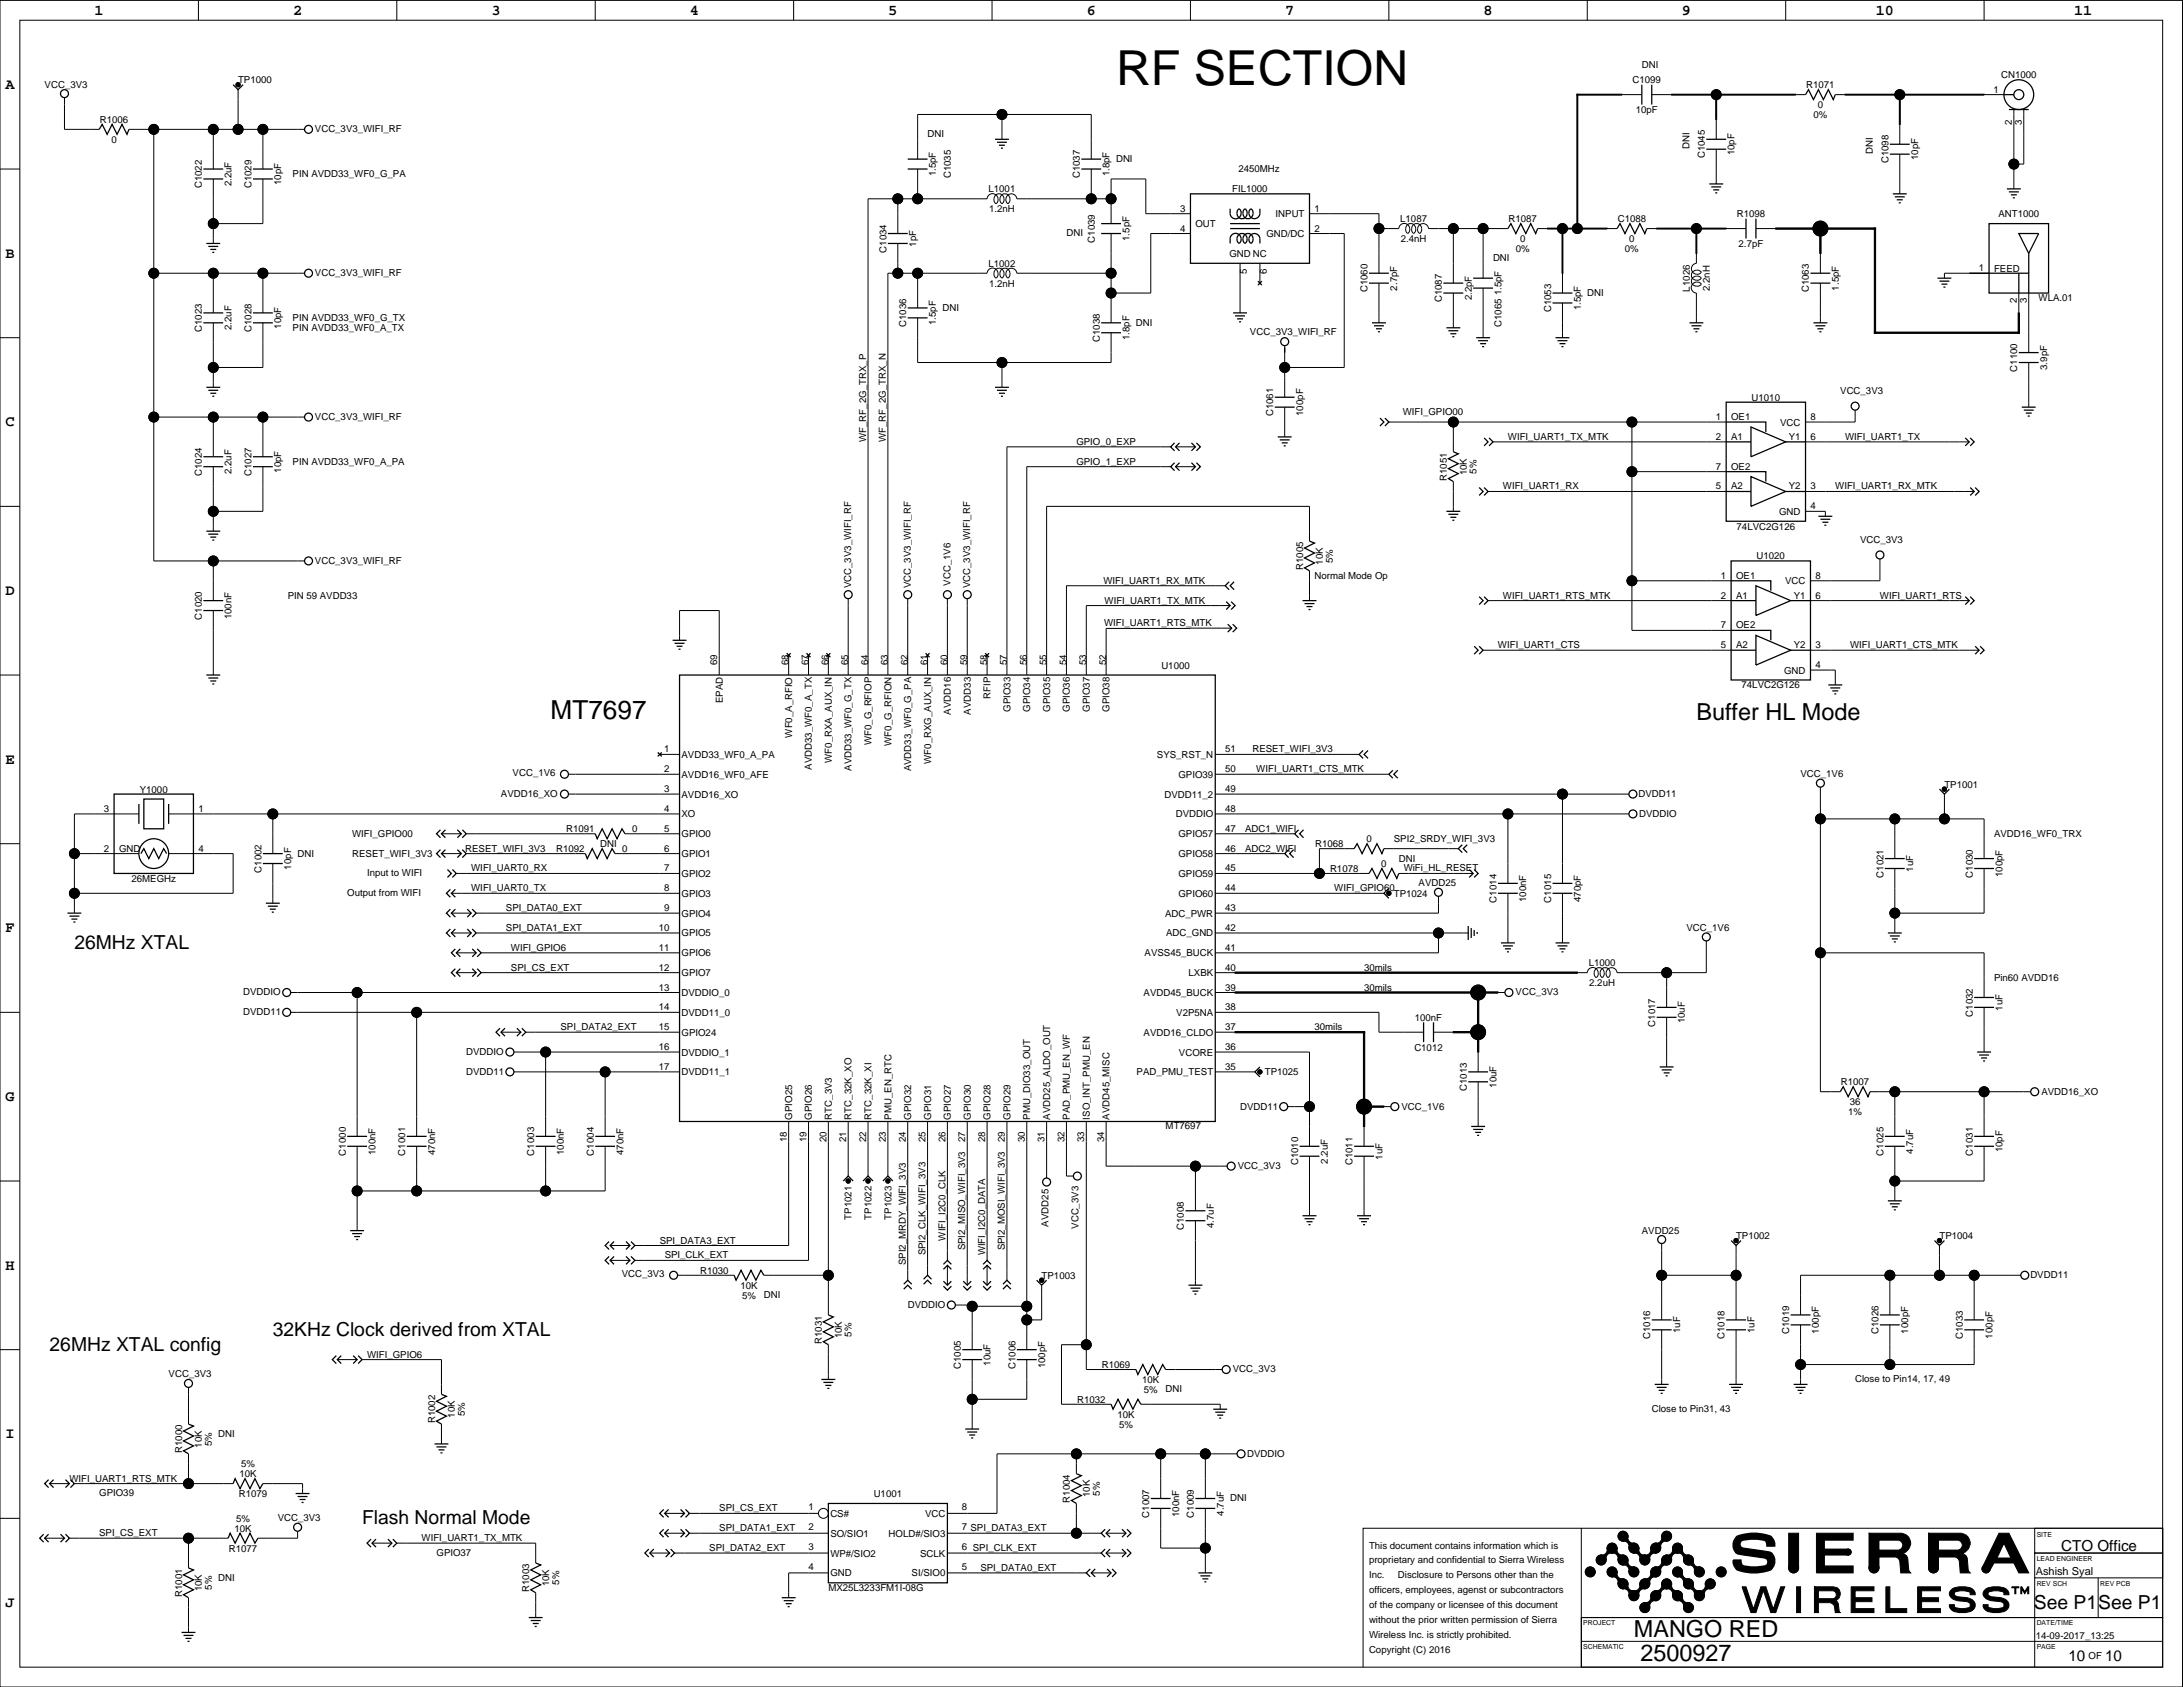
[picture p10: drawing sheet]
<svg xmlns="http://www.w3.org/2000/svg" width="559mm" height="432mm" viewBox="0 0 559 432" stroke-linecap="round" stroke-linejoin="round" font-family="sans-serif">
<defs><g id="words">
<text font-size="12.3" x="285.7" y="21.7">RF SECTION</text>
<text font-size="6.7" x="140.9" y="184.1">MT7697</text>
<g font-size="6">
<text x="434.2" y="184.2">Buffer HL Mode</text>
<text x="418.2" y="418.9">MANGO RED</text>
<text x="419.9" y="425.2">2500927</text>
</g>
<g font-size="4.9">
<text x="19" y="242.9">26MHz XTAL</text>
<text x="69.8" y="341.9">32KHz Clock derived from XTAL</text>
<text x="12.7" y="345.7">26MHz XTAL config</text>
<text x="92.7" y="390.1">Flash Normal Mode</text>
<text x="520.6" y="411.7">See P1</text>
<text x="537.1" y="411.7">See P1</text>
</g>
<g font-size="3.9">
<text x="24.2" y="3.7">1</text>
<text x="75" y="3.7">2</text>
<text x="125.8" y="3.7">3</text>
<text x="176.6" y="3.7">4</text>
<text x="227.4" y="3.7">5</text>
<text x="278.2" y="3.7">6</text>
<text x="329" y="3.7">7</text>
<text x="379.7" y="3.7">8</text>
<text x="430.5" y="3.7">9</text>
<text x="480.2" y="3.7">10</text>
<text x="531" y="3.7">11</text>
<text x="1.4" y="22.8">A</text>
<text x="1.4" y="65.9">B</text>
<text x="1.4" y="109.1">C</text>
<text x="1.4" y="152.3">D</text>
<text x="1.4" y="195.5">E</text>
<text x="1.4" y="238.6">F</text>
<text x="1.4" y="281.8">G</text>
<text x="1.4" y="325">H</text>
<text x="1.4" y="368.1">I</text>
<text x="527.6" y="396.9">CTO Office</text>
<text x="1.4" y="411.3">J</text>
<text x="529.5" y="425.1">10</text>
<text x="538.9" y="425.1">10</text>
</g>
<text font-size="2.8" x="521.1" y="403.1">Ashish Syal</text>
<g font-size="2.5">
<text x="420.3" y="17.4">DNI</text>
<text x="11.4" y="22.4">VCC_3V3</text>
<text x="60.9" y="21.3">TP1000</text>
<text x="417.9" y="21.3">C1099</text>
<text x="462.3" y="22.6">R1071</text>
<text x="510.3" y="23.7">1</text>
<text x="512.2" y="20">CN1000</text>
<text x="418.7" y="28.9">10pF</text>
<text x="465.3" y="27.6">0</text>
<text x="25.6" y="31.5">R1006</text>
<text x="80.6" y="33.9">VCC_3V3_WIFI_RF</text>
<text x="237.4" y="35.1">DNI</text>
<text x="464.2" y="30.2">0%</text>
<text x="515" y="31.9" transform="rotate(-90 515 31.9)">2</text>
<text x="517.5" y="31.9" transform="rotate(-90 517.5 31.9)">3</text>
<text x="28.5" y="36.5">0</text>
<text x="285.7" y="41.5">DNI</text>
<text x="432.5" y="38.2" transform="rotate(-90 432.5 38.2)">DNI</text>
<text x="436.4" y="40.6" transform="rotate(-90 436.4 40.6)">C1045</text>
<text x="444" y="39.7" transform="rotate(-90 444 39.7)">10pF</text>
<text x="479.4" y="39.5" transform="rotate(-90 479.4 39.5)">DNI</text>
<text x="483.4" y="41.8" transform="rotate(-90 483.4 41.8)">C1098</text>
<text x="491" y="41" transform="rotate(-90 491 41)">10pF</text>
<text x="59.3" y="47.7" transform="rotate(-90 59.3 47.7)">2.2uF</text>
<text x="72" y="47.4" transform="rotate(-90 72 47.4)">10pF</text>
<text x="74.9" y="45.3">PIN AVDD33_WF0_G_PA</text>
<text x="239.6" y="45.2" transform="rotate(-90 239.6 45.2)">1.5pF</text>
<text x="243.4" y="45.6" transform="rotate(-90 243.4 45.6)">C1035</text>
<text x="276.4" y="45.6" transform="rotate(-90 276.4 45.6)">C1037</text>
<text x="284" y="45.2" transform="rotate(-90 284 45.2)">1.8pF</text>
<text x="317" y="44">2450MHz</text>
<text x="51.7" y="48.2" transform="rotate(-90 51.7 48.2)">C1022</text>
<text x="64.4" y="48.2" transform="rotate(-90 64.4 48.2)">C1029</text>
<text x="253" y="49.2">L1001</text>
<text x="315.4" y="49.2">FIL1000</text>
<text x="253.2" y="54.3">1.2nH</text>
<text x="302.1" y="54.2">3</text>
<text x="302.1" y="59.3">4</text>
<text x="306" y="58.1">OUT</text>
<text x="326.5" y="55.6">INPUT</text>
<text x="336.5" y="54.2">1</text>
<text x="336.5" y="59.3">2</text>
<text x="358.4" y="56.9">L1087</text>
<text x="386.2" y="56.9">R1087</text>
<text x="414.1" y="56.9">C1088</text>
<text x="444.6" y="55.6">R1098</text>
<text x="511.6" y="55.6">ANT1000</text>
<text x="226.9" y="64.7" transform="rotate(-90 226.9 64.7)">C1034</text>
<text x="234.5" y="63.2" transform="rotate(-90 234.5 63.2)">1pF</text>
<text x="273" y="60.5">DNI</text>
<text x="280.2" y="62.1" transform="rotate(-90 280.2 62.1)">C1039</text>
<text x="289.1" y="61.7" transform="rotate(-90 289.1 61.7)">1.5pF</text>
<text x="314.7" y="65.7">GND NC</text>
<text x="324.2" y="60.7">GND/DC</text>
<text x="358.6" y="61.9">2.4nH</text>
<text x="388" y="64.5">0%</text>
<text x="389.1" y="61.9">0</text>
<text x="416" y="64.5">0%</text>
<text x="417" y="61.9">0</text>
<text x="445.1" y="63.2">2.7pF</text>
<text x="80.6" y="70.7">VCC_3V3_WIFI_RF</text>
<text x="253" y="68.3">L1002</text>
<text x="319.2" y="70" transform="rotate(-90 319.2 70)">5</text>
<text x="324.3" y="70" transform="rotate(-90 324.3 70)">6</text>
<text x="382.2" y="66.9">DNI</text>
<text x="506.5" y="69.4">1</text>
<text x="510.4" y="69.5">FEED</text>
<text x="253.2" y="73.4">1.2nH</text>
<text x="350.1" y="74.8" transform="rotate(-90 350.1 74.8)">C1060</text>
<text x="357.7" y="74.4" transform="rotate(-90 357.7 74.4)">2.7pF</text>
<text x="369.1" y="77.4" transform="rotate(-90 369.1 77.4)">C1087</text>
<text x="376.7" y="76.9" transform="rotate(-90 376.7 76.9)">2.2pF</text>
<text x="384.3" y="75.6" transform="rotate(-90 384.3 75.6)">1.5pF</text>
<text x="406.3" y="75.8">DNI</text>
<text x="432.6" y="74.6" transform="rotate(-90 432.6 74.6)">L1026</text>
<text x="437.7" y="74.5" transform="rotate(-90 437.7 74.5)">2.2nH</text>
<text x="463.1" y="74.8" transform="rotate(-90 463.1 74.8)">C1063</text>
<text x="470.7" y="74.4" transform="rotate(-90 470.7 74.4)">1.5pF</text>
<text x="516.3" y="77.7" transform="rotate(-90 516.3 77.7)">2</text>
<text x="518.8" y="77.7" transform="rotate(-90 518.8 77.7)">3</text>
<text x="521.9" y="77">WLA.01</text>
<text x="74.9" y="82.1">PIN AVDD33_WF0_G_TX</text>
<text x="232" y="83.7" transform="rotate(-90 232 83.7)">C1036</text>
<text x="239.6" y="83.2" transform="rotate(-90 239.6 83.2)">1.5pF</text>
<text x="241.2" y="79.6">DNI</text>
<text x="290.8" y="83.4">DNI</text>
<text x="384.3" y="83.7" transform="rotate(-90 384.3 83.7)">C1065</text>
<text x="397" y="79.9" transform="rotate(-90 397 79.9)">C1053</text>
<text x="404.7" y="79.4" transform="rotate(-90 404.7 79.4)">1.5pF</text>
<text x="51.7" y="85" transform="rotate(-90 51.7 85)">C1023</text>
<text x="59.3" y="84.5" transform="rotate(-90 59.3 84.5)">2.2uF</text>
<text x="64.4" y="85" transform="rotate(-90 64.4 85)">C1028</text>
<text x="72" y="84.2" transform="rotate(-90 72 84.2)">10pF</text>
<text x="74.9" y="84.7">PIN AVDD33_WF0_A_TX</text>
<text x="281.5" y="87.5" transform="rotate(-90 281.5 87.5)">C1038</text>
<text x="289.1" y="87.1" transform="rotate(-90 289.1 87.1)">1.8pF</text>
<text x="320" y="85.7">VCC_3V3_WIFI_RF</text>
<text x="516.4" y="95.2" transform="rotate(-90 516.4 95.2)">C1100</text>
<text x="524" y="94.7" transform="rotate(-90 524 94.7)">3.9pF</text>
<text x="471.1" y="100.9">VCC_3V3</text>
<text x="80.6" y="107.5">VCC_3V3_WIFI_RF</text>
<text x="325.9" y="106.6" transform="rotate(-90 325.9 106.6)">C1061</text>
<text x="333.6" y="106.4" transform="rotate(-90 333.6 106.4)">100pF</text>
<text x="359.1" y="106.2">WIFI_GPIO00</text>
<text x="439.2" y="107.5">1</text>
<text x="443.1" y="107.5">OE1</text>
<text x="448.4" y="102.6">U1010</text>
<text x="463.4" y="107.5">8</text>
<text x="221.7" y="113.1" transform="rotate(-90 221.7 113.1)">WF_RF_2G_TRX_P</text>
<text x="226.8" y="113.1" transform="rotate(-90 226.8 113.1)">WF_RF_2G_TRX_N</text>
<text x="275.5" y="113.9">GPIO_0_EXP</text>
<text x="386" y="112.6">WIFI_UART1_TX_MTK</text>
<text x="439.2" y="112.6">2</text>
<text x="443.1" y="112.6">A1</text>
<text x="455.7" y="108.9">VCC</text>
<text x="457.9" y="112.6">Y1</text>
<text x="463.4" y="112.6">6</text>
<text x="472.3" y="112.6">WIFI_UART1_TX</text>
<text x="74.9" y="118.9">PIN AVDD33_WF0_A_PA</text>
<text x="275.5" y="118.9">GPIO_1_EXP</text>
<text x="51.7" y="121.8" transform="rotate(-90 51.7 121.8)">C1024</text>
<text x="59.3" y="121.3" transform="rotate(-90 59.3 121.3)">2.2uF</text>
<text x="64.4" y="121.8" transform="rotate(-90 64.4 121.8)">C1027</text>
<text x="72" y="121" transform="rotate(-90 72 121)">10pF</text>
<text x="370.4" y="123.1" transform="rotate(-90 370.4 123.1)">R1051</text>
<text x="375.5" y="121.6" transform="rotate(-90 375.5 121.6)">10K</text>
<text x="378" y="121.2" transform="rotate(-90 378 121.2)">5%</text>
<text x="384.7" y="125.3">WIFI_UART1_RX</text>
<text x="439.2" y="125.3">5</text>
<text x="439.2" y="120.2">7</text>
<text x="443.1" y="125.3">A2</text>
<text x="443.1" y="120.2">OE2</text>
<text x="457.9" y="125.3">Y2</text>
<text x="463.4" y="125.3">3</text>
<text x="469.8" y="125.3">WIFI_UART1_RX_MTK</text>
<text x="455.4" y="131.8">GND</text>
<text x="463.4" y="130.4">4</text>
<text x="444.5" y="135.6">74LVC2G126</text>
<text x="449.6" y="143.2">U1020</text>
<text x="476.1" y="139">VCC_3V3</text>
<text x="80.6" y="144.3">VCC_3V3_WIFI_RF</text>
<text x="243.3" y="149.9" transform="rotate(-90 243.3 149.9)">VCC_1V6</text>
<text x="282.5" y="149.4">WIFI_UART1_RX_MTK</text>
<text x="333.6" y="145.9" transform="rotate(-90 333.6 145.9)">R1005</text>
<text x="336.5" y="148.1">Normal Mode Op</text>
<text x="338.6" y="144.5" transform="rotate(-90 338.6 144.5)">10K</text>
<text x="341.2" y="144.1" transform="rotate(-90 341.2 144.1)">5%</text>
<text x="440.5" y="148.1">1</text>
<text x="444.4" y="148.1">OE1</text>
<text x="457" y="149.5">VCC</text>
<text x="464.7" y="148.1">8</text>
<text x="73.6" y="153.2">PIN 59 AVDD33</text>
<text x="217.9" y="150.6" transform="rotate(-90 217.9 150.6)">VCC_3V3_WIFI_RF</text>
<text x="233.1" y="150.6" transform="rotate(-90 233.1 150.6)">VCC_3V3_WIFI_RF</text>
<text x="248.4" y="150.6" transform="rotate(-90 248.4 150.6)">VCC_3V3_WIFI_RF</text>
<text x="282.7" y="154.5">WIFI_UART1_TX_MTK</text>
<text x="384.7" y="153.2">WIFI_UART1_RTS_MTK</text>
<text x="440.5" y="153.2">2</text>
<text x="444.4" y="153.2">A1</text>
<text x="459.2" y="153.2">Y1</text>
<text x="464.7" y="153.2">6</text>
<text x="481.2" y="153.2">WIFI_UART1_RTS</text>
<text x="51.7" y="158.6" transform="rotate(-90 51.7 158.6)">C1020</text>
<text x="59.3" y="158.5" transform="rotate(-90 59.3 158.5)">100nF</text>
<text x="282.6" y="160.3">WIFI_UART1_RTS_MTK</text>
<text x="440.5" y="160.8">7</text>
<text x="444.4" y="160.8">OE2</text>
<text x="383.5" y="165.9">WIFI_UART1_CTS</text>
<text x="440.5" y="165.9">5</text>
<text x="444.4" y="165.9">A2</text>
<text x="459.2" y="165.9">Y2</text>
<text x="464.7" y="165.9">3</text>
<text x="473.6" y="165.9">WIFI_UART1_CTS_MTK</text>
<text x="183.6" y="170.2" transform="rotate(-90 183.6 170.2)">69</text>
<text x="201.9" y="170.2" transform="rotate(-90 201.9 170.2)">68</text>
<text x="207" y="170.2" transform="rotate(-90 207 170.2)">67</text>
<text x="212" y="170.2" transform="rotate(-90 212 170.2)">66</text>
<text x="217.1" y="170.2" transform="rotate(-90 217.1 170.2)">65</text>
<text x="222.2" y="170.2" transform="rotate(-90 222.2 170.2)">64</text>
<text x="227.3" y="170.2" transform="rotate(-90 227.3 170.2)">63</text>
<text x="232.4" y="170.2" transform="rotate(-90 232.4 170.2)">62</text>
<text x="237.4" y="170.2" transform="rotate(-90 237.4 170.2)">61</text>
<text x="242.5" y="170.2" transform="rotate(-90 242.5 170.2)">60</text>
<text x="247.6" y="170.2" transform="rotate(-90 247.6 170.2)">59</text>
<text x="252.7" y="170.2" transform="rotate(-90 252.7 170.2)">58</text>
<text x="257.7" y="170.2" transform="rotate(-90 257.7 170.2)">57</text>
<text x="262.8" y="170.2" transform="rotate(-90 262.8 170.2)">56</text>
<text x="267.9" y="170.2" transform="rotate(-90 267.9 170.2)">55</text>
<text x="273" y="170.2" transform="rotate(-90 273 170.2)">54</text>
<text x="278.1" y="170.2" transform="rotate(-90 278.1 170.2)">53</text>
<text x="283.1" y="170.2" transform="rotate(-90 283.1 170.2)">52</text>
<text x="297.3" y="171.1">U1000</text>
<text x="456.7" y="172.4">GND</text>
<text x="464.7" y="171">4</text>
<text x="253.6" y="178.9" transform="rotate(-90 253.6 178.9)">RFIP</text>
<text x="445.8" y="176.2">74LVC2G126</text>
<text x="185" y="180" transform="rotate(-90 185 180)">EPAD</text>
<text x="243.4" y="182.9" transform="rotate(-90 243.4 182.9)">AVDD16</text>
<text x="248.5" y="182.9" transform="rotate(-90 248.5 182.9)">AVDD33</text>
<text x="258.6" y="182.2" transform="rotate(-90 258.6 182.2)">GPIO33</text>
<text x="263.7" y="182.2" transform="rotate(-90 263.7 182.2)">GPIO34</text>
<text x="268.8" y="182.2" transform="rotate(-90 268.8 182.2)">GPIO35</text>
<text x="273.9" y="182.2" transform="rotate(-90 273.9 182.2)">GPIO36</text>
<text x="279" y="182.2" transform="rotate(-90 279 182.2)">GPIO37</text>
<text x="284" y="182.2" transform="rotate(-90 284 182.2)">GPIO38</text>
<text x="202.8" y="188.8" transform="rotate(-90 202.8 188.8)">WF0_A_RFIO</text>
<text x="223.1" y="190.7" transform="rotate(-90 223.1 190.7)">WF0_G_RFIOP</text>
<text x="228.2" y="190.8" transform="rotate(-90 228.2 190.8)">WF0_G_RFION</text>
<text x="170" y="197.7">2</text>
<text x="170" y="192.6">1</text>
<text x="174.5" y="194">AVDD33_WF0_A_PA</text>
<text x="207.8" y="197" transform="rotate(-90 207.8 197)">AVDD33_WF0_A_TX</text>
<text x="212.9" y="195.2" transform="rotate(-90 212.9 195.2)">WF0_RXA_AUX_IN</text>
<text x="218" y="197.3" transform="rotate(-90 218 197.3)">AVDD33_WF0_G_TX</text>
<text x="233.2" y="197.4" transform="rotate(-90 233.2 197.4)">AVDD33_WF0_G_PA</text>
<text x="238.3" y="195.5" transform="rotate(-90 238.3 195.5)">WF0_RXG_AUX_IN</text>
<text x="296.2" y="194">SYS_RST_N</text>
<text x="313.6" y="192.6">51</text>
<text x="313.6" y="197.7">50</text>
<text x="320.6" y="192.6">RESET_WIFI_3V3</text>
<text x="321.6" y="197.7">WIFI_UART1_CTS_MTK</text>
<text x="35.8" y="202.9">Y1000</text>
<text x="131.2" y="198.7">VCC_1V6</text>
<text x="170" y="202.7">3</text>
<text x="174.5" y="199.1">AVDD16_WF0_AFE</text>
<text x="301.6" y="199.1">GPIO39</text>
<text x="313.6" y="202.7">49</text>
<text x="460.9" y="198.9">VCC_1V6</text>
<text x="497.7" y="201.6">TP1001</text>
<text x="26.6" y="207.8">3</text>
<text x="50.8" y="207.8">1</text>
<text x="128.2" y="204">AVDD16_XO</text>
<text x="170" y="207.8">4</text>
<text x="174.5" y="204.1">AVDD16_XO</text>
<text x="174.5" y="209.2">XO</text>
<text x="298.1" y="204.1">DVDD11_2</text>
<text x="301" y="209.2">DVDDIO</text>
<text x="313.6" y="207.8">48</text>
<text x="419.4" y="204">DVDD11</text>
<text x="419.6" y="209.1">DVDDIO</text>
<text x="90.1" y="214.2">WIFI_GPIO00</text>
<text x="144.9" y="213">R1091</text>
<text x="161.8" y="213">0</text>
<text x="170" y="212.9">5</text>
<text x="174.5" y="214.3">GPIO0</text>
<text x="301.6" y="214.3">GPIO57</text>
<text x="313.6" y="212.9">47</text>
<text x="318.7" y="212.9">ADC1_WIFI</text>
<text x="349.8" y="215.6">0</text>
<text x="356.8" y="215.4">SPI2_SRDY_WIFI_3V3</text>
<text x="510.4" y="214.2">AVDD16_WF0_TRX</text>
<text x="26.6" y="218">2</text>
<text x="30.5" y="218">GND</text>
<text x="50.8" y="218">4</text>
<text x="76.2" y="219.2">DNI</text>
<text x="90.1" y="219.2">RESET_WIFI_3V3</text>
<text x="119.1" y="218">RESET_WIFI_3V3</text>
<text x="142.4" y="218.1">R1092</text>
<text x="153.6" y="216.7">DNI</text>
<text x="159.3" y="218.1">0</text>
<text x="170" y="218">6</text>
<text x="174.5" y="219.4">GPIO1</text>
<text x="301.6" y="219.4">GPIO58</text>
<text x="313.6" y="218">46</text>
<text x="318.7" y="218">ADC2_WIFI</text>
<text x="336.6" y="216.8">R1068</text>
<text x="353.6" y="221.9">0</text>
<text x="358.1" y="220.5">DNI</text>
<text x="33.7" y="225.7">26MEGHz</text>
<text x="66.9" y="223.4" transform="rotate(-90 66.9 223.4)">C1002</text>
<text x="74.5" y="222.6" transform="rotate(-90 74.5 222.6)">10pF</text>
<text x="94" y="224.3">Input to WIFI</text>
<text x="120.6" y="223.1">WIFI_UART0_RX</text>
<text x="170" y="223.1">7</text>
<text x="174.5" y="224.5">GPIO2</text>
<text x="301.6" y="224.5">GPIO59</text>
<text x="313.6" y="223.1">45</text>
<text x="340.5" y="223.2">R1078</text>
<text x="359.3" y="223.1">WiFi_HL_RESET</text>
<text x="363.1" y="226.9">AVDD25</text>
<text x="482.1" y="224.7" transform="rotate(-90 482.1 224.7)">C1021</text>
<text x="489.7" y="223.2" transform="rotate(-90 489.7 223.2)">1uF</text>
<text x="505" y="224.7" transform="rotate(-90 505 224.7)">C1030</text>
<text x="512.6" y="224.5" transform="rotate(-90 512.6 224.5)">100pF</text>
<text x="88.9" y="229.4">Output from WIFI</text>
<text x="120.6" y="228.1">WIFI_UART0_TX</text>
<text x="129.5" y="233.2">SPI_DATA0_EXT</text>
<text x="170" y="233.2">9</text>
<text x="170" y="228.1">8</text>
<text x="174.5" y="229.5">GPIO3</text>
<text x="301.6" y="229.5">GPIO60</text>
<text x="313.6" y="233.2">43</text>
<text x="313.6" y="228.1">44</text>
<text x="341.6" y="228.1">WIFI_GPIO60</text>
<text x="356.8" y="229.5">TP1024</text>
<text x="383.1" y="231" transform="rotate(-90 383.1 231)">C1014</text>
<text x="390.7" y="230.9" transform="rotate(-90 390.7 230.9)">100nF</text>
<text x="397" y="231" transform="rotate(-90 397 231)">C1015</text>
<text x="404.7" y="230.9" transform="rotate(-90 404.7 230.9)">470pF</text>
<text x="129.5" y="238.3">SPI_DATA1_EXT</text>
<text x="168.7" y="238.3">10</text>
<text x="174.5" y="234.6">GPIO4</text>
<text x="174.5" y="239.7">GPIO5</text>
<text x="298.2" y="234.6">ADC_PWR</text>
<text x="298.5" y="239.7">ADC_GND</text>
<text x="313.6" y="238.3">42</text>
<text x="431.7" y="238.3">VCC_1V6</text>
<text x="130.8" y="243.4">WIFI_GPIO6</text>
<text x="168.7" y="243.4">11</text>
<text x="174.5" y="244.8">GPIO6</text>
<text x="293" y="244.8">AVSS45_BUCK</text>
<text x="313.6" y="243.4">41</text>
<text x="130.8" y="248.5">SPI_CS_EXT</text>
<text x="168.7" y="248.5">12</text>
<text x="174.5" y="249.8">GPIO7</text>
<text x="304.3" y="249.8">LXBK</text>
<text x="313.6" y="248.5">40</text>
<text x="349.2" y="248.5">30mils</text>
<text x="406.7" y="247.3">L1000</text>
<text x="510.4" y="251">Pin60 AVDD16</text>
<text x="62.2" y="254.8">DVDDIO</text>
<text x="168.7" y="253.5">13</text>
<text x="174.5" y="254.9">DVDDIO_0</text>
<text x="292.7" y="254.9">AVDD45_BUCK</text>
<text x="313.6" y="253.5">39</text>
<text x="349.2" y="253.5">30mils</text>
<text x="388" y="254.8">VCC_3V3</text>
<text x="406.8" y="252.4">2.2uH</text>
<text x="62.2" y="259.9">DVDD11</text>
<text x="143.5" y="263.7">SPI_DATA2_EXT</text>
<text x="168.7" y="263.7">15</text>
<text x="168.7" y="258.6">14</text>
<text x="174.5" y="260">DVDD11_0</text>
<text x="301.1" y="260">V2P5NA</text>
<text x="313.6" y="258.6">38</text>
<text x="313.6" y="263.7">37</text>
<text x="336.5" y="263.7">30mils</text>
<text x="362.2" y="261.3">100nF</text>
<text x="423.7" y="262.8" transform="rotate(-90 423.7 262.8)">C1017</text>
<text x="431.3" y="261.9" transform="rotate(-90 431.3 261.9)">10uF</text>
<text x="505" y="260.2" transform="rotate(-90 505 260.2)">C1032</text>
<text x="512.6" y="258.7" transform="rotate(-90 512.6 258.7)">1uF</text>
<text x="168.7" y="268.8">16</text>
<text x="174.5" y="265.1">GPIO24</text>
<text x="292.7" y="265.1">AVDD16_CLDO</text>
<text x="313.6" y="268.8">36</text>
<text x="362" y="268.9">C1012</text>
<text x="119.4" y="275.1">DVDD11</text>
<text x="119.4" y="270">DVDDIO</text>
<text x="168.7" y="273.8">17</text>
<text x="174.5" y="270.2">DVDDIO_1</text>
<text x="174.5" y="275.2">DVDD11_1</text>
<text x="290.9" y="275.2">PAD_PMU_TEST</text>
<text x="301.8" y="270.2">VCORE</text>
<text x="313.6" y="273.8">35</text>
<text x="323.8" y="275.2">TP1025</text>
<text x="375.5" y="279.3" transform="rotate(-90 375.5 279.3)">C1013</text>
<text x="383.1" y="278.4" transform="rotate(-90 383.1 278.4)">10uF</text>
<text x="471.2" y="277.8">R1007</text>
<text x="522.5" y="280.2">AVDD16_XO</text>
<text x="202.8" y="286.5" transform="rotate(-90 202.8 286.5)">GPIO25</text>
<text x="207.8" y="286.5" transform="rotate(-90 207.8 286.5)">GPIO26</text>
<text x="212.9" y="286.5" transform="rotate(-90 212.9 286.5)">RTC_3V3</text>
<text x="218" y="286.5" transform="rotate(-90 218 286.5)">RTC_32K_XO</text>
<text x="223.1" y="286.5" transform="rotate(-90 223.1 286.5)">RTC_32K_XI</text>
<text x="228.2" y="286.5" transform="rotate(-90 228.2 286.5)">PMU_EN_RTC</text>
<text x="233.2" y="286.5" transform="rotate(-90 233.2 286.5)">GPIO32</text>
<text x="238.3" y="286.5" transform="rotate(-90 238.3 286.5)">GPIO31</text>
<text x="243.4" y="286.5" transform="rotate(-90 243.4 286.5)">GPIO27</text>
<text x="248.5" y="286.5" transform="rotate(-90 248.5 286.5)">GPIO30</text>
<text x="253.6" y="286.5" transform="rotate(-90 253.6 286.5)">GPIO28</text>
<text x="258.6" y="286.5" transform="rotate(-90 258.6 286.5)">GPIO29</text>
<text x="263.7" y="286.5" transform="rotate(-90 263.7 286.5)">PMU_DIO33_OUT</text>
<text x="268.8" y="286.5" transform="rotate(-90 268.8 286.5)">AVDD25_ALDO_OUT</text>
<text x="273.9" y="286.5" transform="rotate(-90 273.9 286.5)">PAD_PMU_EN_WF</text>
<text x="279" y="286.5" transform="rotate(-90 279 286.5)">ISO_INT_PMU_EN</text>
<text x="284" y="286.5" transform="rotate(-90 284 286.5)">AVDD45_MISC</text>
<text x="317.4" y="284">DVDD11</text>
<text x="358.8" y="284">VCC_1V6</text>
<text x="473.1" y="285.4">1%</text>
<text x="473.5" y="282.9">36</text>
<text x="201.4" y="292.3" transform="rotate(-90 201.4 292.3)">18</text>
<text x="206.5" y="292.3" transform="rotate(-90 206.5 292.3)">19</text>
<text x="211.5" y="292.3" transform="rotate(-90 211.5 292.3)">20</text>
<text x="216.6" y="292.3" transform="rotate(-90 216.6 292.3)">21</text>
<text x="221.7" y="292.3" transform="rotate(-90 221.7 292.3)">22</text>
<text x="226.8" y="292.3" transform="rotate(-90 226.8 292.3)">23</text>
<text x="231.8" y="292.3" transform="rotate(-90 231.8 292.3)">24</text>
<text x="236.9" y="292.3" transform="rotate(-90 236.9 292.3)">25</text>
<text x="242" y="292.3" transform="rotate(-90 242 292.3)">26</text>
<text x="247.1" y="292.3" transform="rotate(-90 247.1 292.3)">27</text>
<text x="252.2" y="292.3" transform="rotate(-90 252.2 292.3)">28</text>
<text x="257.2" y="292.3" transform="rotate(-90 257.2 292.3)">29</text>
<text x="262.3" y="292.3" transform="rotate(-90 262.3 292.3)">30</text>
<text x="267.4" y="292.3" transform="rotate(-90 267.4 292.3)">31</text>
<text x="272.5" y="292.3" transform="rotate(-90 272.5 292.3)">32</text>
<text x="277.6" y="292.3" transform="rotate(-90 277.6 292.3)">33</text>
<text x="282.6" y="292.3" transform="rotate(-90 282.6 292.3)">34</text>
<text x="298.4" y="289.1">MT7697</text>
<text x="88.5" y="295.8" transform="rotate(-90 88.5 295.8)">C1000</text>
<text x="96.1" y="295.6" transform="rotate(-90 96.1 295.6)">100nF</text>
<text x="103.7" y="295.8" transform="rotate(-90 103.7 295.8)">C1001</text>
<text x="111.4" y="295.6" transform="rotate(-90 111.4 295.6)">470nF</text>
<text x="136.7" y="295.8" transform="rotate(-90 136.7 295.8)">C1003</text>
<text x="144.4" y="295.6" transform="rotate(-90 144.4 295.6)">100nF</text>
<text x="152" y="295.8" transform="rotate(-90 152 295.8)">C1004</text>
<text x="159.6" y="295.6" transform="rotate(-90 159.6 295.6)">470nF</text>
<text x="316.9" y="299.2">VCC_3V3</text>
<text x="332.3" y="298.3" transform="rotate(-90 332.3 298.3)">C1010</text>
<text x="339.9" y="297.8" transform="rotate(-90 339.9 297.8)">2.2uF</text>
<text x="346.2" y="298.3" transform="rotate(-90 346.2 298.3)">C1011</text>
<text x="353.9" y="296.8" transform="rotate(-90 353.9 296.8)">1uF</text>
<text x="482.1" y="295.8" transform="rotate(-90 482.1 295.8)">C1025</text>
<text x="489.7" y="295.3" transform="rotate(-90 489.7 295.3)">4.7uF</text>
<text x="505" y="295.8" transform="rotate(-90 505 295.8)">C1031</text>
<text x="512.6" y="294.9" transform="rotate(-90 512.6 294.9)">10pF</text>
<text x="218" y="312.2" transform="rotate(-90 218 312.2)">TP1021</text>
<text x="223.1" y="312.2" transform="rotate(-90 223.1 312.2)">TP1022</text>
<text x="228.2" y="312.2" transform="rotate(-90 228.2 312.2)">TP1023</text>
<text x="242" y="317.5" transform="rotate(-90 242 317.5)">WIFI_I2C0_CLK</text>
<text x="268.4" y="314" transform="rotate(-90 268.4 314)">AVDD25</text>
<text x="276" y="314.5" transform="rotate(-90 276 314.5)">VCC_3V3</text>
<text x="303.1" y="314.8" transform="rotate(-90 303.1 314.8)">C1008</text>
<text x="310.7" y="314.3" transform="rotate(-90 310.7 314.3)">4.7uF</text>
<text x="420.3" y="315.7">AVDD25</text>
<text x="444.4" y="317.1">TP1002</text>
<text x="496.5" y="317.1">TP1004</text>
<text x="168.9" y="318.3">SPI_DATA3_EXT</text>
<text x="170.1" y="322.1">SPI_CLK_EXT</text>
<text x="231.8" y="323.9" transform="rotate(-90 231.8 323.9)">SPI2_MRDY_WIFI_3V3</text>
<text x="236.9" y="321.3" transform="rotate(-90 236.9 321.3)">SPI2_CLK_WIFI_3V3</text>
<text x="247.1" y="320.1" transform="rotate(-90 247.1 320.1)">SPI2_MISO_WIFI_3V3</text>
<text x="252.2" y="321.3" transform="rotate(-90 252.2 321.3)">WIFI_I2C0_DATA</text>
<text x="257.2" y="320.1" transform="rotate(-90 257.2 320.1)">SPI2_MOSI_WIFI_3V3</text>
<text x="159.2" y="326.9">VCC_3V3</text>
<text x="179.2" y="326">R1030</text>
<text x="189.5" y="329.8">10K</text>
<text x="266.6" y="327.3">TP1003</text>
<text x="519.7" y="327.2">DVDD11</text>
<text x="189.9" y="332.4">5%</text>
<text x="195.5" y="332.3">DNI</text>
<text x="232.4" y="334.8">DVDDIO</text>
<text x="430" y="341.2" transform="rotate(-90 430 341.2)">1uF</text>
<text x="449.1" y="341.2" transform="rotate(-90 449.1 341.2)">1uF</text>
<text x="458" y="341.5" transform="rotate(-90 458 341.5)">C1019</text>
<text x="465.6" y="341.3" transform="rotate(-90 465.6 341.3)">100pF</text>
<text x="480.8" y="341.5" transform="rotate(-90 480.8 341.5)">C1026</text>
<text x="488.5" y="341.3" transform="rotate(-90 488.5 341.3)">100pF</text>
<text x="94" y="347.5">WIFI_GPIO6</text>
<text x="210.4" y="344" transform="rotate(-90 210.4 344)">R1031</text>
<text x="215.5" y="342.6" transform="rotate(-90 215.5 342.6)">10K</text>
<text x="218" y="342.2" transform="rotate(-90 218 342.2)">5%</text>
<text x="422.4" y="342.7" transform="rotate(-90 422.4 342.7)">C1016</text>
<text x="441.5" y="342.7" transform="rotate(-90 441.5 342.7)">C1018</text>
<text x="502.4" y="342.7" transform="rotate(-90 502.4 342.7)">C1033</text>
<text x="510" y="342.6" transform="rotate(-90 510 342.6)">100pF</text>
<text x="43.2" y="352.6">VCC_3V3</text>
<text x="245.9" y="350.4" transform="rotate(-90 245.9 350.4)">C1005</text>
<text x="253.6" y="349.5" transform="rotate(-90 253.6 349.5)">10uF</text>
<text x="259.9" y="350.4" transform="rotate(-90 259.9 350.4)">C1006</text>
<text x="267.5" y="350.2" transform="rotate(-90 267.5 350.2)">100pF</text>
<text x="282" y="350.2">R1069</text>
<text x="292.4" y="354">10K</text>
<text x="315.6" y="351.3">VCC_3V3</text>
<text x="474.9" y="353.8">Close to Pin14, 17, 49</text>
<text x="275.7" y="359">R1032</text>
<text x="292.8" y="356.5">5%</text>
<text x="298.4" y="356.4">DNI</text>
<text x="111.4" y="364.3" transform="rotate(-90 111.4 364.3)">R1002</text>
<text x="116.4" y="362.9" transform="rotate(-90 116.4 362.9)">10K</text>
<text x="119" y="362.5" transform="rotate(-90 119 362.5)">5%</text>
<text x="286" y="362.9">10K</text>
<text x="286.4" y="365.4">5%</text>
<text x="422.8" y="361.5">Close to Pin31, 43</text>
<text x="46.6" y="372" transform="rotate(-90 46.6 372)">R1000</text>
<text x="51.7" y="370.5" transform="rotate(-90 51.7 370.5)">10K</text>
<text x="54.2" y="370.1" transform="rotate(-90 54.2 370.1)">5%</text>
<text x="55.9" y="367.8">DNI</text>
<text x="61.7" y="375.5">5%</text>
<text x="319.3" y="372.9">DVDDIO</text>
<text x="17.8" y="379.2">WIFI_UART1_RTS_MTK</text>
<text x="25.4" y="383">GPIO39</text>
<text x="61.1" y="383.2">R1079</text>
<text x="61.3" y="378.1">10K</text>
<text x="223.6" y="383.2">U1001</text>
<text x="279" y="383.2" transform="rotate(-90 279 383.2)">10K</text>
<text x="281.5" y="382.8" transform="rotate(-90 281.5 382.8)">5%</text>
<text x="60.4" y="389.5">5%</text>
<text x="71.1" y="389.4">VCC_3V3</text>
<text x="184.1" y="386.8">SPI_CS_EXT</text>
<text x="207" y="386.6">1</text>
<text x="212.5" y="388.2">CS#</text>
<text x="236.8" y="388.2">VCC</text>
<text x="246.2" y="386.6">8</text>
<text x="273.9" y="384.6" transform="rotate(-90 273.9 384.6)">R1004</text>
<text x="294.2" y="388.5" transform="rotate(-90 294.2 388.5)">C1007</text>
<text x="301.8" y="388.3" transform="rotate(-90 301.8 388.3)">100nF</text>
<text x="305.6" y="388.5" transform="rotate(-90 305.6 388.5)">C1009</text>
<text x="313.2" y="388" transform="rotate(-90 313.2 388)">4.7uF</text>
<text x="314.9" y="384.3">DNI</text>
<text x="25.4" y="393.2">SPI_CS_EXT</text>
<text x="60" y="392.1">10K</text>
<text x="107.9" y="394.5">WIFI_UART1_TX_MTK</text>
<text x="184.1" y="391.9">SPI_DATA1_EXT</text>
<text x="207" y="391.7">2</text>
<text x="212.5" y="393.3">SO/SIO1</text>
<text x="227.5" y="393.3">HOLD#/SIO3</text>
<text x="246.2" y="391.7">7 SPI_DATA3_EXT</text>
<text x="58.6" y="397.1">R1077</text>
<text x="111.7" y="398.3">GPIO37</text>
<text x="181.6" y="397">SPI_DATA2_EXT</text>
<text x="207" y="396.8">3</text>
<text x="207" y="401.8">4</text>
<text x="212.5" y="398.4">WP#/SIO2</text>
<text x="235.6" y="398.4">SCLK</text>
<text x="246.2" y="401.8">5</text>
<text x="246.2" y="396.8">6 SPI_CLK_EXT</text>
<text x="350.4" y="396.4">This document contains information which is</text>
<text x="350.4" y="400.2">proprietary and confidential to Sierra Wireless</text>
<text x="51.7" y="407.3" transform="rotate(-90 51.7 407.3)">10K</text>
<text x="54.2" y="406.9" transform="rotate(-90 54.2 406.9)">5%</text>
<text x="55.9" y="404.6">DNI</text>
<text x="135.5" y="407.5" transform="rotate(-90 135.5 407.5)">R1003</text>
<text x="140.6" y="406.1" transform="rotate(-90 140.6 406.1)">10K</text>
<text x="143.1" y="405.7" transform="rotate(-90 143.1 405.7)">5%</text>
<text x="212" y="407.2">MX25L3233FM1I-08G</text>
<text x="212.5" y="403.5">GND</text>
<text x="233.4" y="403.5">SI/SIO0</text>
<text x="251" y="402.1">SPI_DATA0_EXT</text>
<text x="350.4" y="404">Inc.</text>
<text x="350.4" y="407.8">officers, employees, agenst or subcontractors</text>
<text x="357.9" y="404">Disclosure to Persons other than the</text>
<text x="46.6" y="408.8" transform="rotate(-90 46.6 408.8)">R1001</text>
<text x="350.4" y="411.6">of the company or licensee of this document</text>
<text x="350.4" y="415.4">without the prior written permission of Sierra</text>
<text x="350.4" y="419.2">Wireless Inc. is strictly prohibited.</text>
<text x="521.1" y="419.5">14-09-2017_13:25</text>
<text x="350.4" y="423">Copyright (C) 2016</text>
<text x="534.6" y="424.6">OF</text>
</g>
<g font-size="1.8">
<text x="521.3" y="393.3">SITE</text>
<text x="521.3" y="399.4">LEAD ENGINEER</text>
<text x="521.3" y="406">REV SCH</text>
<text x="537.6" y="406">REV PCB</text>
<text x="405.3" y="415.9">PROJECT</text>
<text x="521.3" y="415.9">DATE/TIME</text>
<text x="405.3" y="422">SCHEMATIC</text>
<text x="521.3" y="422">PAGE</text>
</g>
</g></defs>
<g fill="none" stroke="#000" stroke-width=".26">
<path d="M0 .1h558.7v431.7h-558.7zM5.1 5.2h548.5v421.5h-548.5zM50.8 .1v5.1M101.6 .1v5.1M152.4 .1v5.1M203.2 .1v5.1M253.9 .1v5.1M304.7 .1v5.1M355.5 .1v5.1M406.3 .1v5.1M457.1 .1v5.1M507.9 .1v5.1"/>
<path d="M16.5 26.8h.1M16.5 25v8.1h8.9M33 33.1h45M39.4 33.1v110.5h38.6M54.6 33.1v10.2M60.9 23v10.1M67.3 33.1v10.2M76.2 33.1h.1M256.5 34.4h.1M256.5 29.3v6.4M420.3 24.2h-16.5v34.3M422.8 24.2h39.4"/>
<path d="M439.3 24.2v11.5M439.3 38.2v8.9M469.8 24.2h43.2M486.3 24.2v12.7M486.3 39.5v10.1M515.5 28v20.3M518 28v14h-2.5M0 43.3h5.1M54.6 45.8v16.5M67.3 45.8v11.4h-12.7M229.8 50.9v8.9M234.9 40.7v-11.4h44.4v11.4"/>
<path d="M234.9 43.3v7.6M279.3 43.3v7.6M284.4 50.9h-24.1a1.41 1.41 0 0 0-2.1-1.1 1.41 1.41 0 0 0-.2 2.4 1.39 1.39 0 0 0 .3-2.1 1.39 1.39 0 0 0-2.1 0 1.39 1.39 0 0 0 .3 2.1 1.39 1.39 0 0 0 .3-2.1 1.39 1.39 0 0 0-2.1 0 1.39 1.39 0 0 0 .3 2.1 1.43 1.43 0 0 0-.2-2.4 1.43 1.43 0 0 0-2.1 1.1h-30.5v121.9M284.4 59.8v22.8M304.7 54.7h-11.4v-8.9h-8.9v11.4M304.7 59.8h-10.1v15.2h-10.2M335.2 54.7h17.8v15.2M335.2 59.8h8.9v34.3h-15.2M353 58.5h5.1a1.43 1.43 0 0 1 2.1-1.1 1.43 1.43 0 0 1 .2 2.4 1.39 1.39 0 0 1-.3-2.1 1.39 1.39 0 0 1 2.1 0 1.39 1.39 0 0 1-.3 2.1 1.39 1.39 0 0 1-.3-2.1 1.39 1.39 0 0 1 2.1 0 1.39 1.39 0 0 1-.3 2.1M372 58.5v14M379.6 58.5v12.7M386 58.5h-20.3a1.42 1.42 0 0 0-2.1-1.1 1.42 1.42 0 0 0-.2 2.4"/>
<path d="M393.6 58.5h20.3M400 58.5v16.5M421.5 58.5h25.4M434.2 58.5v8.9a1.42 1.42 0 0 0-1 2.1 1.42 1.42 0 0 0 2.3 .2 1.35 1.35 0 0 0-2.2-.1 1.35 1.35 0 0 0 .6 2.1h.3a1.24 1.24 0 0 0 1.3-.5M439.3 45.8h.1M449.5 58.5h30.5v26.7h36.8v-10.2M466 58.5v11.4M486.3 48.3h.1M515.5 47.1h.1M39.4 69.9h38.6M54.6 61h.1M54.6 69.9v10.2"/>
<path d="M67.3 69.9v10.2M76.2 69.9h.1M229.8 62.3v7.6M234.9 69.9v8.9M284.4 69.9h-24.1a1.41 1.41 0 0 0-2.1-1.1 1.41 1.41 0 0 0-.2 2.4 1.39 1.39 0 0 0 .3-2.1 1.39 1.39 0 0 0-2.1 0 1.39 1.39 0 0 0 .3 2.1 1.39 1.39 0 0 0 .3-2.1 1.39 1.39 0 0 0-2.1 0 1.39 1.39 0 0 0 .3 2.1 1.43 1.43 0 0 0-.2-2.4 1.43 1.43 0 0 0-2.1 1.1h-25.4v102.9M317.4 78.8h.1M317.4 67.4v12.7M322.5 72.5h.1M322.5 67.4v5.1M353 72.5v10.1M372 75v8.9M379.6 73.7v12.7"/>
<path d="M400 77.6v8.8M435.5 72.7a1.43 1.43 0 0 0-2.4 .2 1.43 1.43 0 0 0 1.1 2.1v7.6M435.5 71.2a1.4 1.4 0 0 0-2.1-.3 1.4 1.4 0 0 0 0 2.1 1.4 1.4 0 0 0 2.1-.3M466 72.5v10.1M497.7 69.9h.1M509.2 69.9h-11.5v1.3M519.3 75v15.2M0 86.4h5.1M54.6 97.9h.1M54.6 82.6v16.5M67.3 82.6v11.5h-12.7M234.9 81.4v11.4h49.5v-7.6"/>
<path d="M256.5 97.9h.1M256.5 92.8v6.3M328.9 90.2h.1M328.9 88.5v13.2M353 81.4h.1M372 82.6h.1M379.6 85.2h.1M400 85.2h.1M434.2 81.4h.1M466 81.4h.1M519.3 92.8v11.4M39.4 106.8h38.6"/>
<path d="M54.6 106.8v10.1M54.6 119.5v16.5M67.3 106.8v10.1M67.3 119.5v11.4h-12.7M76.2 106.8h.1M299.7 119.5h-36.9v53.3M299.7 114.4h-41.9v58.4M300.9 119.5h5.1M300.9 114.4h5.1M328.9 110.6h.1M328.9 104.2v7.6M355.5 108h86.4"/>
<path d="M372 108v7.6M382.2 113.1h59.7M417.7 108v53.4h25.4M462.2 113.1h41.9M474.9 106.8h.1M474.9 105v3h-12.7M519.3 102.9h.1M0 129.6h5.1M54.6 134.7h.1M335.2 138.5v-8.9h-67.3v43.2M372 129.6h.1M372 123.3v7.6"/>
<path d="M380.9 125.8h61M417.7 120.7h24.2M462.2 125.8h43.1M462.2 130.9h5.1v1.2M467.3 130.9h.1M54.6 143.6v10.1M54.6 156.3v16.5M76.2 143.6h.1M217.1 155h.1M217.1 153.2v19.6M232.4 155h.1M232.4 153.2v19.6"/>
<path d="M242.5 155h.1M242.5 153.2v19.6M247.6 155h.1M247.6 153.2v19.6M313.6 149.9h-40.6v22.9M314.9 155h-36.8v17.8M335.2 152.5h.1M335.2 146.1v7.6M380.9 153.7h62.2M417.7 148.7h25.4M463.4 153.7h40.7M481.2 144.8h.1"/>
<path d="M481.2 143.1v5.6h-17.8M0 172.8h5.1M54.6 171.5h.1M174 162.6h.1M174 163.9v-7.6h10.1v16.5M201.9 167.7h.1M201.9 167.7v5.1M207 167.7h.1M207 167.7v5.1M212 167.7h.1M212 167.7v5.1M237.4 167.7h.1"/>
<path d="M237.4 167.7v5.1M252.7 167.7h.1M252.7 167.7v5.1M315.3 160.8h-32.2v12M379.6 166.4h63.5M463.4 166.4h43.2M463.4 171.5h6.4v3.8M469.8 174h.1M145.5 198.2h28.5M147.3 198.2h.1M168.9 193.1h.1M168.9 193.1h5.1"/>
<path d="M311.1 198.2h44.4M311.1 193.1h36.8M0 215.9h5.1M19 218.5h16.6M35.6 208.3h-16.6v25.4M43.2 218.5h16.5v10.1h-40.7M43.2 208.3h130.8M69.8 208.3v10.2M113 213.4h5.1M113 218.5h5.1M119.4 213.4h33M119.4 218.5h30.4"/>
<path d="M145.5 203.3h28.5M147.3 203.3h.1M157.4 218.5h16.6M160 213.4h14M311.1 203.3h105.9M311.1 208.3h105.9M311.1 213.4h20.3M311.1 218.5h17.8M346.6 217.2h-8.9v6.4M354.2 217.2h19.1M386 208.3v17.8M400 203.3v22.8"/>
<path d="M415.2 203.3h.1M415.2 208.3h.1M466 203.3h.1M466 209.6h41.9v10.2M466 201.5v77.9h5.1M485 209.6v10.2M497.7 203.3v6.3M19 232.5h.1M69.8 229.9h.1M69.8 221v10.2M115.5 228.6h58.5M115.5 233.7h5.1"/>
<path d="M115.5 238.8h5.1M116.8 223.6h57.2M121.9 233.7h52.1M121.9 238.8h52.1M311.1 223.6h39.3M311.1 228.6h43.1M311.1 238.8h64.7M358.1 223.6h19M368.2 231.2h.1M368.2 229.4v4.3h-57.1M368.2 238.8v5.1h-57.1M374.6 238.8h.1"/>
<path d="M386 228.6v12.7M400 228.6v12.7M485 237.5h.1M485 222.3v16.5M507.9 222.3v11.4h-22.9M0 259.1h5.1M74.4 259.1h99.6M74.4 254h99.6M76.2 259.1h.1M76.2 254h.1M91.4 254v36.9M106.7 259.1v31.8"/>
<path d="M116.8 243.9h5.1M116.8 249h5.1M123.2 243.9h50.8M123.2 249h50.8M311.1 249h95.2a1.43 1.43 0 0 1 2.1-1.2 1.43 1.43 0 0 1 .2 2.4 1.39 1.39 0 0 1-.3-2.1 1.39 1.39 0 0 1 2.1 0 1.39 1.39 0 0 1-.3 2.1M311.1 259.1h41.9v5.1h11.4M311.1 254h74.1M378.4 254v20.4M383.5 254h.1M386 240.1h.1M400 240.1h.1M410.1 250.2a1.4 1.4 0 0 1-.3-2.1 1.4 1.4 0 0 1 2.1 0 1.4 1.4 0 0 1-.3 2.1"/>
<path d="M411.1 249a1.23 1.23 0 0 0 .5 1.2M426.6 249v8.8M436.8 242.6h.1M436.8 240.8v8.2h-22.9a1.4 1.4 0 0 0-1.4-1.3 1.4 1.4 0 0 0-1.4 1.3M466 243.9h41.9v11.4M507.9 257.8v11.5M128.2 264.2h5.1M131.5 269.3h42.5M131.5 274.4h42.5M133.3 274.4h.1M133.3 269.3h.1M134.6 264.2h39.4"/>
<path d="M139.7 269.3v21.6M154.9 274.4v16.5M311.1 264.2h38.1v29.2M311.1 269.3h24.1v24.1M311.1 274.4h10.1M366.9 264.2h11.5M378.4 276.9v11.4M426.6 271.8h.1M426.6 260.4v12.7M478.7 279.4h41.1M485 279.4v11.5M507.9 268h.1"/>
<path d="M507.9 279.4v11.5M518 279.4h.1M91.4 293.4v21.6M106.7 293.4v11.4M139.7 293.4v11.4M154.9 293.4v11.4h-63.5M201.9 287.1v31.7h-39.4M207 287.1v35.5h-44.5M212 287.1v49.5M217.1 287.1v13.9M222.2 287.1v13.9M227.3 287.1v13.9"/>
<path d="M232.4 287.1v40.6M237.4 287.1v39.3M242.5 287.1v35.5M247.6 287.1v41.9M252.7 287.1v35.5M257.8 287.1v40.6M262.8 287.1v58.4M267.9 299.7h.1M267.9 287.1v14.4M273 287.1v13.9h1.8M278.1 287.1v63.4h12.7M283.1 287.1v11.4h31"/>
<path d="M306 298.5v11.4M312.3 298.5h.1M329.6 283.2h5.6M331.4 283.2h.1M335.2 295.9v15.3M349.2 295.9v15.3M349.2 283.2h6.8M354.2 283.2h.1M378.4 287.1h.1M485 293.4v14M507.9 293.4v8.9h-22.9M0 302.3h5.1"/>
<path d="M91.4 313.7h.1M156.2 318.8h5.1M273 301h.1M306 312.4v16.6M335.2 309.9h.1M349.2 309.9h.1M425.4 318.3v19.5M444.4 318.8v19M485 306.1h.1M496.5 318.8v7.6M156.2 322.6h5.1M173.4 326.4h14.5"/>
<path d="M175.2 326.4h.1M195.5 326.4h16.5M242.5 323.9v5.1M244.5 334h4.4v11.5M246.3 334h.1M248.9 334.3h13.9M252.7 323.9v5.1M266.6 329v8.8h-3.8M306 327.7h.1M425.4 320.1h.1M425.4 326.4h19M460.9 339.1v15.2"/>
<path d="M483.8 326.4v10.2M483.8 339.1v10.2M505.3 326.4v11.4M515.5 326.4h.1M517.3 326.4h-56.4v10.2M0 345.5h5.1M48.2 356.9h.1M48.2 355.1v9.4M86.3 348h5.1M92.7 348h20.3v8.9M212 351.8h.1M212 344.2v8.9"/>
<path d="M248.9 348v17.8M262.8 348v10.2h-13.9M278.1 344.2h-6.4v15.2h12.7M292 359.4h20.3v1.3M298.4 350.5h14.5M311.1 350.5h.1M312.3 359.4h.1M425.4 353.1h.1M425.4 340.4v13.9M444.4 353.1h.1M444.4 340.4v13.9M460.9 353.1h.1"/>
<path d="M505.3 340.4v8.9h-44.4M12.7 379.7h5.1M19 379.7h40.7M48.2 372.1v7.6M67.3 379.7h10.2v2.6M113 368.3h.1M113 364.5v5.1M248.9 364.5h.1M275.5 372.1v5.1M297.1 372.1v11.5M308.5 372.1v11.5M314.9 372.1h.1"/>
<path d="M316.7 372.1h-61.5v15.3h-12.7M0 388.6h5.1M11.4 393.7h5.1M17.8 393.7h40.6M48.2 393.7v7.6M76.2 393.7h.1M76.2 391.9v1.8h-10.2M77.5 381h.1M95.2 395h5.1M101.6 395h35.5v5.1M166.3 397.5h5.1M170.1 387.4h5.1"/>
<path d="M170.1 392.4h5.1M172.7 397.5h39.3M176.5 387.4h33M176.5 392.4h35.5M242.5 392.4h39.4M242.5 397.5h39.4M275.5 384.8v7.6M283.1 392.4h5.1M283.1 397.5h5.1M297.1 386.1v10.1h11.4M308.5 386.1v16.5M404.8 391.2h148.8v22.8h-148.8z"/>
<path d="M404.8 391.2h-55.9v35.5M520.8 391.2h32.8v6.3h-32.8zM520.8 397.5h32.8v6.4h-32.8zM48.2 416.6h.1M48.2 408.9v8.9M137.1 412.8h.1M137.1 407.7v6.3M201.9 407.7h.1M212 402.6h-10.1v6.3M242.5 402.6h35.6M279.3 402.6h5.1M308.5 401.3h.1"/>
<path d="M404.8 414h148.8v12.7h-148.8zM520.8 403.9v22.8M537.1 403.9v10.1M553.6 414h-148.8v12.7M404.8 420.1h148.8"/>
<circle cx="39.4" cy="33.1" r="1.27"/>
<circle cx="54.6" cy="33.1" r="1.27"/>
<circle cx="60.9" cy="33.1" r="1.27"/>
<circle cx="67.3" cy="33.1" r="1.27"/>
<circle cx="256.5" cy="29.3" r="1.27"/>
<circle cx="439.3" cy="24.2" r="1.27"/>
<circle cx="486.3" cy="24.2" r="1.27"/>
<circle cx="54.6" cy="57.2" r="1.27"/>
<circle cx="229.8" cy="50.9" r="1.27"/>
<circle cx="234.9" cy="50.9" r="1.27"/>
<circle cx="279.3" cy="50.9" r="1.27"/>
<circle cx="284.4" cy="50.9" r="1.27"/>
<circle cx="353" cy="58.5" r="1.27"/>
<circle cx="372" cy="58.5" r="1.27"/>
<circle cx="379.6" cy="58.5" r="1.27"/>
<circle cx="400" cy="58.5" r="1.27"/>
<circle cx="403.8" cy="58.5" r="1.27"/>
<circle cx="434.2" cy="58.5" r="1.27"/>
<circle cx="466" cy="58.5" r="1.9"/>
<circle cx="515.5" cy="42" r="1.27"/>
<circle cx="39.4" cy="69.9" r="1.27"/>
<circle cx="54.6" cy="69.9" r="1.27"/>
<circle cx="67.3" cy="69.9" r="1.27"/>
<circle cx="229.8" cy="69.9" r="1.27"/>
<circle cx="234.9" cy="69.9" r="1.27"/>
<circle cx="284.4" cy="75" r="1.27"/>
<circle cx="284.4" cy="69.9" r="1.27"/>
<circle cx="54.6" cy="94.1" r="1.27"/>
<circle cx="256.5" cy="92.8" r="1.27"/>
<circle cx="328.9" cy="94.1" r="1.27"/>
<circle cx="39.4" cy="106.8" r="1.27"/>
<circle cx="54.6" cy="106.8" r="1.27"/>
<circle cx="67.3" cy="106.8" r="1.27"/>
<circle cx="372" cy="108" r="1.27"/>
<circle cx="417.7" cy="108" r="1.27"/>
<circle cx="54.6" cy="130.9" r="1.27"/>
<circle cx="417.7" cy="120.7" r="1.27"/>
<circle cx="54.6" cy="143.6" r="1.27"/>
<circle cx="417.7" cy="148.7" r="1.27"/>
<circle cx="19" cy="218.5" r="1.27"/>
<circle cx="69.8" cy="208.3" r="1.27"/>
<circle cx="386" cy="208.3" r="1.27"/>
<circle cx="400" cy="203.3" r="1.27"/>
<circle cx="466" cy="209.6" r="1.27"/>
<circle cx="485" cy="209.6" r="1.27"/>
<circle cx="497.7" cy="209.6" r="1.27"/>
<circle cx="19" cy="228.6" r="1.27"/>
<circle cx="337.7" cy="223.6" r="1.27"/>
<circle cx="368.2" cy="238.8" r="1.27"/>
<circle cx="485" cy="233.7" r="1.27"/>
<circle cx="91.4" cy="254" r="1.27"/>
<circle cx="106.7" cy="259.1" r="1.27"/>
<circle cx="378.4" cy="254" r="1.9"/>
<circle cx="426.6" cy="249" r="1.27"/>
<circle cx="466" cy="243.9" r="1.27"/>
<circle cx="139.7" cy="269.3" r="1.27"/>
<circle cx="154.9" cy="274.4" r="1.27"/>
<circle cx="378.4" cy="264.2" r="1.9"/>
<circle cx="485" cy="279.4" r="1.27"/>
<circle cx="507.9" cy="279.4" r="1.27"/>
<circle cx="306" cy="298.5" r="1.27"/>
<circle cx="335.2" cy="283.2" r="1.27"/>
<circle cx="349.2" cy="283.2" r="1.9"/>
<circle cx="91.4" cy="304.8" r="1.27"/>
<circle cx="106.7" cy="304.8" r="1.27"/>
<circle cx="139.7" cy="304.8" r="1.27"/>
<circle cx="485" cy="302.3" r="1.27"/>
<circle cx="212" cy="326.4" r="1.27"/>
<circle cx="248.9" cy="334.3" r="1.27"/>
<circle cx="262.8" cy="337.8" r="1.27"/>
<circle cx="262.8" cy="334.3" r="1.27"/>
<circle cx="425.4" cy="326.4" r="1.27"/>
<circle cx="444.4" cy="326.4" r="1.27"/>
<circle cx="483.8" cy="326.4" r="1.27"/>
<circle cx="496.5" cy="326.4" r="1.27"/>
<circle cx="505.3" cy="326.4" r="1.27"/>
<circle cx="248.9" cy="358.2" r="1.27"/>
<circle cx="278.1" cy="344.2" r="1.27"/>
<circle cx="460.9" cy="349.3" r="1.27"/>
<circle cx="483.8" cy="349.3" r="1.27"/>
<circle cx="48.2" cy="379.7" r="1.27"/>
<circle cx="275.5" cy="372.1" r="1.27"/>
<circle cx="297.1" cy="372.1" r="1.27"/>
<circle cx="308.5" cy="372.1" r="1.27"/>
<circle cx="48.2" cy="393.7" r="1.27"/>
<circle cx="210.8" cy="387.4" r="1.27"/>
<circle cx="275.5" cy="392.4" r="1.27"/>
<circle cx="308.5" cy="396.2" r="1.27"/>
<circle cx="409.9" cy="399.3" r="1.27"/>
<circle cx="412.7" cy="396.2" r="1.27"/>
<circle cx="415.4" cy="393.2" r="1.27"/>
<circle cx="415.4" cy="399.3" r="1.27"/>
<circle cx="418.2" cy="396.2" r="1.27"/>
<circle cx="421" cy="399.3" r="1.27"/>
<circle cx="423.8" cy="396.2" r="1.27"/>
<circle cx="426.6" cy="393.2" r="1.27"/>
<circle cx="426.6" cy="399.3" r="1.27"/>
<circle cx="429.4" cy="396.2" r="1.27"/>
<circle cx="432.2" cy="399.3" r="1.27"/>
<circle cx="473.1" cy="397.3" r=".76"/>
<circle cx="407.1" cy="402.3" r="1.27"/>
<circle cx="412.7" cy="402.3" r="1.27"/>
<circle cx="415.4" cy="405.4" r="1.27"/>
<circle cx="418.2" cy="402.3" r="1.27"/>
<circle cx="418.2" cy="408.4" r="1.27"/>
<circle cx="421" cy="411.5" r="1.27"/>
<circle cx="421" cy="405.4" r="1.27"/>
<circle cx="423.8" cy="408.4" r="1.27"/>
<circle cx="423.8" cy="402.3" r="1.27"/>
<circle cx="426.6" cy="405.4" r="1.27"/>
<circle cx="429.4" cy="408.4" r="1.27"/>
<circle cx="429.4" cy="402.3" r="1.27"/>
<circle cx="432.2" cy="411.5" r="1.27"/>
<circle cx="432.2" cy="405.4" r="1.27"/>
<circle cx="435" cy="408.4" r="1.27"/>
<circle cx="435" cy="402.3" r="1.27"/>
<circle cx="437.8" cy="405.4" r="1.27"/>
<circle cx="440.6" cy="402.3" r="1.27"/>
<circle cx="459.1" cy="401.3" r="1.27"/>
<circle cx="479.7" cy="401.3" r="1.27"/>
<circle cx="494.9" cy="401.3" r="1.27"/>
<circle cx="508.4" cy="401.6" r="1.02"/>
</g>
<g fill="none" stroke="#000" stroke-width=".32">
<path d="M25.4 33.1l.8-1.3 1.2 2.6 1.3-2.6 1.3 2.6 1.2-2.6 1.3 2.6 .5-1.3M59.7 21.7l1.2 1.3 1.3-1.3M254.7 35.7h3.6M255.2 36.4h2.6M255.7 37.2h1.5M256.2 37.9h.5M420.3 21.7v5.1M422.8 21.7v5.1M436.8 35.7h5.1M436.8 38.2h5.1M462.2 24.2l.7-1.2 1.3 2.5 1.3-2.5 1.2 2.5 1.3-2.5 1.3 2.5 .5-1.3M483.8 39.5h5"/>
<path d="M483.8 36.9h5M513 24.2h2.5M514.2 28h5.1M52.1 43.3h5M52.1 45.8h5M64.8 43.3h5M64.8 45.8h5M227.3 59.8h5.1M232.4 43.3h5M232.4 40.7h5M276.8 43.3h5.1M276.8 40.7h5.1"/>
<path d="M281.9 59.8h5.1M281.9 57.2h5.1M304.7 49.6h30.5v17.8h-30.5zM314.9 53.4v1.3a1.43 1.43 0 0 0 2.1 1.1 1.43 1.43 0 0 0 .2-2.4 1.39 1.39 0 0 0-.3 2.1 1.39 1.39 0 0 0 2.1 0 1.39 1.39 0 0 0-.3-2.1 1.39 1.39 0 0 0-.3 2.1 1.39 1.39 0 0 0 2.1 0 1.39 1.39 0 0 0-.3-2.1 1.41 1.41 0 0 0 .2 2.4 1.41 1.41 0 0 0 2.1-1.1v-1.3M314.9 57.2h7.6M314.9 58.5h7.6M386 58.5l.8-1.3 1.2 2.6 1.3-2.6 1.3 2.6 1.2-2.6 1.3 2.6 .5-1.3M413.9 58.5l.8-1.3 1.3 2.6 1.2-2.6 1.3 2.6 1.3-2.6 1.2 2.6 .5-1.3M437.5 47.1h3.6M438.1 47.8h2.5M438.6 48.6h1.5M439.1 49.4h.5"/>
<path d="M446.9 56v5M449.5 56v5M484.5 49.6h3.6M485 50.4h2.6M485.5 51.1h1.6M486 51.9h.6M509.2 57.2h15.2v17.8h-15.2zM513.7 48.3h3.6M514.2 49.1h2.6M514.7 49.9h1.6M515.2 50.6h.6M52.8 62.3h3.6"/>
<path d="M53.3 63.1h2.6M53.8 63.8h1.6M54.3 64.6h.6M227.3 62.3h5.1M232.4 78.8h5M314.9 62.3v-1.3a1.43 1.43 0 0 1 2.1-1.1 1.43 1.43 0 0 1 .2 2.4 1.39 1.39 0 0 1-.3-2.1 1.39 1.39 0 0 1 2.1 0 1.39 1.39 0 0 1-.3 2.1 1.39 1.39 0 0 1-.3-2.1 1.39 1.39 0 0 1 2.1 0 1.39 1.39 0 0 1-.3 2.1 1.41 1.41 0 0 1 .2-2.3 1.41 1.41 0 0 1 2.1 1v1.3M322 72l1 1M323 72l-1 1M350.4 72.5h5.1M350.4 69.9h5.1M369.5 72.5h5.1M369.5 75h5.1"/>
<path d="M377.1 71.2h5.1M377.1 73.7h5.1M397.4 75h5.1M397.4 77.6h5.1M463.4 72.5h5.1M463.4 69.9h5.1M495.9 71.2h3.6M496.5 72h2.5M497 72.7h1.5M497.5 73.5h.5M504.1 69.9h15.2v5.1M516.8 69.9v5.1"/>
<path d="M519.3 64.9l-2.5-5.1h5.1l-2.6 5.1v5M52.1 82.6h5M52.1 80.1h5M52.8 99.1h3.6M53.3 99.9h2.6M64.8 82.6h5M64.8 80.1h5M232.4 81.4h5M254.7 99.1h3.6M255.2 99.9h2.6M281.9 82.6h5.1M281.9 85.2h5.1"/>
<path d="M315.7 80.1h3.5M316.2 80.9h2.5M316.7 81.6h1.5M317.2 82.4h.5M351.2 82.6h3.6M351.7 83.4h2.5M352.2 84.2h1.5M352.7 84.9h.5M370.2 83.9h3.6M370.8 84.7h2.5M371.3 85.4h1.5M371.8 86.2h.5"/>
<path d="M377.9 86.4h3.5M378.4 87.2h2.5M378.9 88h1.5M379.4 88.7h.5M398.2 86.4h3.5M398.7 87.2h2.5M399.2 88h1.5M399.7 88.7h.5M432.5 82.6h3.5M433 83.4h2.5M433.5 84.2h1.5M434 84.9h.5"/>
<path d="M464.2 82.6h3.6M464.7 83.4h2.6M465.2 84.2h1.5M465.7 84.9h.5M516.8 92.8h5.1M516.8 90.2h5.1M52.1 119.5h5M52.1 116.9h5M53.8 100.7h1.6M54.3 101.4h.6M64.8 119.5h5M64.8 116.9h5"/>
<path d="M255.7 100.7h1.5M256.2 101.4h.5M300.7 118.4l-1 1.1 1 1M300.7 113.4l-1 1 1 1M301.9 118.4l-1 1.1 1 1M301.9 113.4l-1 1 1 1M305 118.4l1 1.1-1 1M305 113.4l1 1-1 1M306.3 118.4l1 1.1-1 1M306.3 113.4l1 1-1 1M326.3 104.2h5.1M326.3 101.7h5.1"/>
<path d="M327.1 111.8h3.5M327.6 112.6h2.5M328.1 113.4h1.5M328.6 114.1h.5M353.2 107l1 1-1 1M354.5 107l1 1-1 1M372 115.6l1.3 .5-2.5 1.3 2.5 1.3-2.5 1.3 2.5 1.2-2.5 1.3 1.2 .8M379.9 112.1l1 1-1 1M381.2 112.1l1 1-1 1M441.9 102.9h20.3v30.5h-20.3zM441.9 108h10.1v2.6M441.9 113.1h6.3"/>
<path d="M448.2 109.3l8.9 3.8-8.9 3.8zM457.1 113.1h5.1M503.1 112.1l1 1-1 1M504.3 112.1l1 1-1 1M517.5 104.2h3.6M518 105h2.6M518.5 105.7h1.6M519.1 106.5h.5M52.8 136h3.6M53.3 136.7h2.6M53.8 137.5h1.6M54.3 138.2h.6"/>
<path d="M335.2 138.5l1.3 .5-2.6 1.3 2.6 1.2-2.6 1.3 2.6 1.3-2.6 1.3 1.3 .7M370.2 130.9h3.6M370.8 131.6h2.5M371.3 132.4h1.5M371.8 133.2h.5M378.6 124.8l1 1-1 1M379.9 124.8l1 1-1 1M441.9 120.7h10.1v2.6M441.9 125.8h6.3M448.2 122l8.9 3.8-8.9 3.8zM457.1 125.8h5.1M465.5 132.1h3.5"/>
<path d="M466 132.9h2.5M466.5 133.7h1.5M467 134.4h.5M504.3 124.8l1 1-1 1M505.6 124.8l1 1-1 1M52.1 156.3h5M52.1 153.7h5M313.9 154l1 1-1 1M314.3 159.8l1 1-1 1M314.6 148.9l-1 1 1 1M315.1 154l1.1 1-1.1 1M315.5 159.8l1.1 1-1.1 1"/>
<path d="M315.9 148.9l-1 1 1 1M333.4 153.7h3.6M333.9 154.5h2.6M334.4 155.3h1.6M334.9 156h.6M378.6 152.7l1 1-1 1M379.9 152.7l1 1-1 1M443.1 143.6h20.3v30.4h-20.3zM443.1 148.7h10.2v2.5M443.1 153.7h6.4M449.5 149.9l8.9 3.8-8.9 3.8zM458.4 153.7h5"/>
<path d="M503.1 152.7l1 1-1 1M504.3 152.7l1 1-1 1M52.8 172.8h3.6M53.3 173.5h2.6M53.8 174.3h1.6M54.3 175.1h.6M172.2 163.9h3.5M172.7 164.7h2.5M173.2 165.4h1.5M173.7 166.2h.5M174 172.8h137.1v114.3h-137.1zM201.4 167.2l1 1"/>
<path d="M202.4 167.2l-1 1M206.5 167.2l1 1M207.5 167.2l-1 1M211.5 167.2l1 1M212.5 167.2l-1 1M236.9 167.2l1 1M237.9 167.2l-1 1M252.2 167.2l1 1M253.2 167.2l-1 1M377.4 165.4l1 1-1 1M378.6 165.4l1 1-1 1M443.1 161.4h10.2v2.5"/>
<path d="M443.1 166.4h6.4M449.5 162.6l8.9 3.8-8.9 3.8zM458.4 166.4h5M468 175.3h3.6M468.5 176.1h2.6M469 176.8h1.6M469.5 177.6h.5M505.6 165.4l1 1-1 1M506.9 165.4l1 1-1 1M168.4 192.6l1 1M169.4 192.6l-1 1M348.9 192.1l-1 1 1 1"/>
<path d="M350.2 192.1l-1 1 1 1M356.5 197.2l-1 1 1 1M357.8 197.2l-1 1 1 1M29.2 203.3h20.3v20.3h-20.3zM35.6 205.8v5.1M36.1 218.5l.7-1.3 1.3 2.6 1.3-2.6 1.2 2.6 1.3-2.6 .8 1.3M36.8 204.5h5.1v7.6h-5.1zM43.2 205.8v5.1M67.3 218.5h5.1M112.8 212.4l-1.1 1 1.1 1M112.8 217.5l-1.1 1 1.1 1M114 212.4l-1 1 1 1"/>
<path d="M114 217.5l-1 1 1 1M117.1 212.4l1 1-1 1M117.1 217.5l1 1-1 1M118.3 212.4l1.1 1-1.1 1M118.3 217.5l1.1 1-1.1 1M149.8 218.5l.5 1.3 1.3-2.6 1.3 2.6 1.2-2.6 1.3 2.6 1.3-2.6 .7 1.3M152.4 213.4l.5 1.3 1.2-2.6 1.3 2.6 1.3-2.6 1.3 2.6 1.2-2.6 .8 1.3M329.9 217.5l-1 1 1 1M331.1 217.5l-1 1 1 1M332.4 212.4l-1 1 1 1M333.7 212.4l-1 1 1 1M346.6 217.2l.8-1.3 1.3 2.6 1.2-2.6 1.3 2.6 1.3-2.6 1.2 2.6 .5-1.3"/>
<path d="M374.3 216.2l-1 1 1 1M375.6 216.2l-1 1 1 1M482.5 219.8h5.1M496.5 202l1.2 1.3 1.3-1.3M505.3 219.8h5.1M17.3 233.7h3.5M17.8 234.5h2.5M18.3 235.2h1.5M18.8 236h.5M67.3 221h5.1M68.1 231.2h3.5M68.6 231.9h2.5"/>
<path d="M69.1 232.7h1.5M69.6 233.5h.5M114.5 222.6l1 1-1 1M115.3 227.6l-1 1 1 1.1M115.3 232.7l-1 1 1 1M115.3 237.8l-1 1 1 1M115.8 222.6l1 1-1 1M116.6 227.6l-1.1 1 1.1 1.1M116.6 232.7l-1.1 1 1.1 1M116.6 237.8l-1.1 1 1.1 1M119.6 232.7l1 1-1 1M119.6 237.8l1 1-1 1"/>
<path d="M120.9 232.7l1 1-1 1M120.9 237.8l1 1-1 1M350.4 223.6l.8-1.3 1.3 2.5 1.2-2.5 1.3 2.5 1.3-2.5 1.3 2.5 .5-1.2M355.5 227.4l-1.3 1.2 1.3 1.3M375.8 237v3.6M376.1 222.6l1 1-1 1M376.6 237.5v2.6M377.4 222.6l1 1-1 1M377.4 238v1.6M378.1 238.6v.5M383.5 228.6h5M383.5 226.1h5"/>
<path d="M397.4 228.6h5.1M397.4 226.1h5.1M482.5 222.3h5.1M483.3 238.8h3.5M483.8 239.6h2.5M505.3 222.3h5.1M116.6 247.9l-1.1 1.1 1.1 1M116.6 242.9l-1.1 1 1.1 1M117.8 247.9l-1 1.1 1 1M117.8 242.9l-1 1 1 1M120.9 247.9l1 1.1-1 1M120.9 242.9l1 1-1 1"/>
<path d="M122.1 247.9l1.1 1.1-1.1 1M122.1 242.9l1.1 1-1.1 1M384.2 241.3h3.6M384.7 242.1h2.6M385.2 242.9h1.6M385.7 243.6h.5M398.2 241.3h3.5M398.7 242.1h2.5M399.2 242.9h1.5M399.7 243.6h.5M424.1 257.8h5.1M484.3 240.3h1.5"/>
<path d="M484.8 241.1h.5M505.3 255.3h5.1M505.3 257.8h5.1M128 263.2l-1 1 1 1M129.3 263.2l-1.1 1 1.1 1M132.3 263.2l1 1-1 1M133.6 263.2l1 1-1 1M322.5 273.1l-1.3 1.3 1.3 1.2M364.4 261.7v5M366.9 261.7v5M375.8 276.9h5.1M375.8 274.4h5.1"/>
<path d="M424.1 260.4h5.1M424.8 273.1h3.6M425.4 273.8h2.5M425.9 274.6h1.5M426.4 275.4h.5M471.1 279.4l.7-1.2 1.3 2.5 1.3-2.5 1.2 2.5 1.3-2.5 1.3 2.5 .5-1.3M506.1 269.3h3.6M506.6 270h2.6M507.1 270.8h1.5M507.6 271.6h.5M88.9 293.4h5.1M88.9 290.9h5.1"/>
<path d="M104.1 293.4h5.1M104.1 290.9h5.1M137.1 293.4h5.1M137.1 290.9h5.1M152.4 293.4h5M152.4 290.9h5M332.7 293.4h5M332.7 295.9h5M346.6 293.4h5.1M346.6 295.9h5.1M376.6 288.3h3.6M377.1 289.1h2.5"/>
<path d="M377.6 289.8h1.5M378.1 290.6h.5M482.5 293.4h5.1M482.5 290.9h5.1M505.3 293.4h5.1M505.3 290.9h5.1M89.6 315h3.6M90.1 315.7h2.6M90.7 316.5h1.5M91.2 317.3h.5M155.9 317.8l-1 1 1 1M157.2 317.8l-1 1 1 1"/>
<path d="M160.2 317.8l1.1 1-1.1 1M161.5 317.8l1 1-1 1M215.9 302.3l1.2-1.3 1.3 1.3M220.9 302.3l1.3-1.3 1.3 1.3M226 302.3l1.3-1.3 1.2 1.3M303.5 312.4h5M303.5 309.9h5M333.4 311.2h3.6M333.9 311.9h2.6M334.4 312.7h1.6M334.9 313.5h.6M347.4 311.2h3.5"/>
<path d="M347.9 311.9h2.5M348.4 312.7h1.5M348.9 313.5h.5M443.1 317.5l1.3 1.3 1.3-1.3M483.3 307.4h3.5M483.8 308.1h2.5M484.3 308.9h1.5M484.8 309.7h.5M495.2 317.5l1.3 1.3 1.2-1.3M155.9 321.6l-1 1 1 1M157.2 321.6l-1 1 1 1M160.2 321.6l1.1 1-1.1 1"/>
<path d="M161.5 321.6l1 1-1 1M187.9 326.4l.5 1.3 1.3-2.6 1.3 2.6 1.2-2.6 1.3 2.6 1.3-2.6 .7 1.3M212 336.6l1.3 .5-2.5 1.2 2.5 1.3-2.5 1.3 2.5 1.3-2.5 1.2 1.2 .8M231.3 328.7l1.1-1 1 1M231.3 330l1.1-1 1 1M236.4 327.4l1-1 1.1 1M236.4 328.7l1-1 1.1 1M241.5 323.6l1-1 1 1M241.5 324.9l1-1 1 1M241.5 327.9l1 1.1 1-1.1M241.5 329.2l1 1 1-1M246.6 329.2l1 1 1-1"/>
<path d="M246.6 327.9l1 1.1 1-1.1M251.7 323.6l1-1 1 1M251.7 324.9l1-1 1 1M251.7 327.9l1 1.1 1-1.1M251.7 329.2l1 1 1-1M256.7 328.7l1.1-1 1 1M256.7 330l1.1-1 1 1M265.4 327.7l1.2 1.3 1.3-1.3M304.2 329h3.6M304.7 329.7h2.6M305.2 330.5h1.6M305.7 331.2h.6"/>
<path d="M422.8 337.8h5.1M441.9 337.8h5M458.4 339.1h5M458.4 336.6h5M481.2 339.1h5.1M481.2 336.6h5.1M502.8 337.8h5.1M86.1 347l-1 1 1 1M87.4 347l-1.1 1 1.1 1M90.4 347l1 1-1 1M91.7 347l1 1-1 1M113 356.9l1.3 .5-2.6 1.3 2.6 1.2-2.6 1.3 2.6 1.3-2.6 1.2 1.3 .8"/>
<path d="M210.3 353.1h3.5M210.8 353.8h2.5M211.3 354.6h1.5M211.8 355.4h.5M246.3 348h5.1M246.3 345.5h5.1M260.3 348h5.1M260.3 345.5h5.1M284.4 359.4l.5 1.3 1.3-2.5 1.3 2.5 1.2-2.5 1.3 2.5 1.3-2.5 .7 1.2M290.8 350.5l.5 1.3 1.2-2.5 1.3 2.5 1.3-2.5 1.3 2.5 1.2-2.5 .8 1.2M422.8 340.4h5.1M423.6 354.3h3.5"/>
<path d="M424.1 355.1h2.5M424.6 355.9h1.5M425.1 356.6h.5M441.9 340.4h5M442.6 354.3h3.6M443.1 355.1h2.6M443.6 355.9h1.6M444.1 356.6h.6M459.1 354.3h3.6M459.6 355.1h2.6M460.1 355.9h1.6M460.7 356.6h.5"/>
<path d="M502.8 340.4h5.1M12.4 378.7l-1 1 1 1.1M13.7 378.7l-1 1 1 1.1M16.8 378.7l1 1-1 1.1M18 378.7l1 1-1 1.1M48.2 364.5l1.3 .5-2.5 1.3 2.5 1.3-2.5 1.2 2.5 1.3-2.5 1.3 1.2 .7M59.7 379.7l.5-1.2 1.3 2.5 1.2-2.5 1.3 2.5 1.3-2.5 1.2 2.5 .8-1.3M111.2 369.6h3.6M111.7 370.3h2.6M112.2 371.1h1.6M112.8 371.9h.5M247.1 365.8h3.5"/>
<path d="M247.6 366.5h2.5M248.1 367.3h1.5M248.6 368.1h.5M275.5 377.2l1.3 .5-2.5 1.3 2.5 1.2-2.5 1.3 2.5 1.3-2.5 1.3 1.2 .7M310.6 360.7h3.5M311.1 361.5h2.5M311.6 362.2h1.5M312.1 363h.5M11.2 392.7l-1 1 1 1M12.4 392.7l-1 1 1 1M15.5 392.7l1 1-1 1M16.8 392.7l1 1-1 1"/>
<path d="M58.4 393.7l.5-1.3 1.3 2.6 1.3-2.6 1.2 2.6 1.3-2.6 1.3 2.6 .7-1.3M75.7 382.3h3.5M76.2 383h2.5M76.7 383.8h1.5M77.2 384.6h.5M95 394l-1 1 1 1M96.2 394l-1 1 1 1M99.3 394l1 1-1 1M100.6 394l1 1-1 1M166.1 396.5l-1 1 1 1M167.3 396.5l-1 1 1 1M169.9 391.4l-1 1 1 1.1"/>
<path d="M169.9 386.3l-1 1.1 1 1M170.4 396.5l1 1-1 1M171.2 391.4l-1.1 1 1.1 1.1M171.2 386.3l-1.1 1.1 1.1 1M171.7 396.5l1 1-1 1M174.2 391.4l1 1-1 1.1M174.2 386.3l1 1.1-1 1M175.5 391.4l1 1-1 1.1M175.5 386.3l1 1.1-1 1M212 384.8h30.5v20.3h-30.5zM282.9 396.5l-1 1 1 1M282.9 391.4l-1 1 1 1.1"/>
<path d="M284.2 396.5l-1.1 1 1.1 1M284.2 391.4l-1.1 1 1.1 1.1M287.2 396.5l1 1-1 1M287.2 391.4l1 1-1 1.1M288.5 396.5l1 1-1 1M288.5 391.4l1 1-1 1.1M294.6 386.1h5.1M294.6 383.6h5.1M306 386.1h5.1M306 383.6h5.1M46.5 417.8h3.5M47 418.6h2.5"/>
<path d="M47.5 419.4h1.5M48.2 401.3l1.3 .5-2.5 1.3 2.5 1.3-2.5 1.2 2.5 1.3-2.5 1.3 1.2 .7M135.4 414h3.5M135.9 414.8h2.5M136.4 415.5h1.5M136.9 416.3h.5M137.1 400.1l1.3 .5-2.5 1.2 2.5 1.3-2.5 1.3 2.5 1.2-2.5 1.3 1.2 .8M200.1 408.9h3.6M200.6 409.7h2.6M201.1 410.5h1.5M201.6 411.2h.5M279.1 401.6l-1 1 1 1"/>
<path d="M280.4 401.6l-1.1 1 1.1 1M283.4 401.6l1 1-1 1M284.7 401.6l1 1-1 1M306.8 402.6h3.5M307.3 403.4h2.5M307.8 404.1h1.5M308.3 404.9h.5M48 420.1h.5"/>
<circle cx="16.5" cy="24" r="1.02"/>
<circle cx="60.9" cy="21.7" r=".51"/>
<circle cx="79" cy="33.1" r="1.02"/>
<circle cx="516.8" cy="24.2" r="1.27"/>
<circle cx="516.8" cy="24.2" r="3.8"/>
<circle cx="79" cy="69.9" r="1.02"/>
<circle cx="328.9" cy="87.5" r="1.02"/>
<circle cx="79" cy="106.8" r="1.02"/>
<circle cx="474.9" cy="104" r="1.02"/>
<circle cx="79" cy="143.6" r="1.02"/>
<circle cx="217.1" cy="152.2" r="1.02"/>
<circle cx="232.4" cy="152.2" r="1.02"/>
<circle cx="242.5" cy="152.2" r="1.02"/>
<circle cx="247.6" cy="152.2" r="1.02"/>
<circle cx="481.2" cy="142.1" r="1.02"/>
<circle cx="144.5" cy="198.2" r="1.02"/>
<circle cx="39.4" cy="218.5" r="3.8"/>
<circle cx="144.5" cy="203.3" r="1.02"/>
<circle cx="418" cy="203.3" r="1.02"/>
<circle cx="418" cy="208.3" r="1.02"/>
<circle cx="466" cy="200.5" r="1.02"/>
<circle cx="497.7" cy="202" r=".51"/>
<circle cx="355.5" cy="228.6" r=".51"/>
<circle cx="368.2" cy="228.4" r="1.02"/>
<circle cx="436.8" cy="239.8" r="1.02"/>
<circle cx="73.4" cy="254" r="1.02"/>
<circle cx="73.4" cy="259.1" r="1.02"/>
<circle cx="386.2" cy="254" r="1.02"/>
<circle cx="130.5" cy="274.4" r="1.02"/>
<circle cx="130.5" cy="269.3" r="1.02"/>
<circle cx="322.5" cy="274.4" r=".51"/>
<circle cx="520.8" cy="279.4" r="1.02"/>
<circle cx="315.1" cy="298.5" r="1.02"/>
<circle cx="328.6" cy="283.2" r="1.02"/>
<circle cx="357" cy="283.2" r="1.02"/>
<circle cx="217.1" cy="302.3" r=".51"/>
<circle cx="222.2" cy="302.3" r=".51"/>
<circle cx="227.3" cy="302.3" r=".51"/>
<circle cx="267.9" cy="302.5" r="1.02"/>
<circle cx="275.8" cy="301" r="1.02"/>
<circle cx="425.4" cy="317.3" r="1.02"/>
<circle cx="444.4" cy="317.5" r=".51"/>
<circle cx="496.5" cy="317.5" r=".51"/>
<circle cx="172.4" cy="326.4" r="1.02"/>
<circle cx="243.5" cy="334" r="1.02"/>
<circle cx="266.6" cy="327.7" r=".51"/>
<circle cx="518.3" cy="326.4" r="1.02"/>
<circle cx="48.2" cy="354.1" r="1.02"/>
<circle cx="313.9" cy="350.5" r="1.02"/>
<circle cx="317.7" cy="372.1" r="1.02"/>
<circle cx="76.2" cy="390.9" r="1.02"/>
</g>
<g fill="#000" stroke="#000" stroke-width=".32">
<path d="M444.7 393.2a11.2 11.2 0 0 1 8.8 .3l.5 .7 .3 1.5h-2l-.3-1.2a9.4 9.4 0 0 0-6.3 0 1.08 1.08 0 0 0 .5 1.7l6.8 1.1a2.74 2.74 0 0 1 1.2 3.1 2.74 2.74 0 0 1-2.7 1.9 10.2 10.2 0 0 1-7.1-.7l-.8-1.5v-.8h2.1l.2 1.3a9.4 9.4 0 0 0 6.4 0 1.08 1.08 0 0 0-.5-1.8l-6.9-1a2.78 2.78 0 0 1-.2-4.6z" fill-rule="evenodd"/>
<circle cx="60.9" cy="21.7" r=".51"/>
<circle cx="497.7" cy="202" r=".51"/>
<circle cx="355.5" cy="228.6" r=".51"/>
<circle cx="322.5" cy="274.4" r=".51"/>
<circle cx="217.1" cy="302.3" r=".51"/>
<circle cx="222.2" cy="302.3" r=".51"/>
<circle cx="227.3" cy="302.3" r=".51"/>
<circle cx="444.4" cy="317.5" r=".51"/>
<circle cx="496.5" cy="317.5" r=".51"/>
<circle cx="266.6" cy="327.7" r=".51"/>
</g>
<g fill="#000" stroke="#000" stroke-width=".26">
<path d="M403.7 24.1h.2v.2h-.2z" fill-rule="evenodd"/>
<path d="M403.7 24.2h.2v34.3h-.2z" fill-rule="evenodd"/>
<path d="M403.8 24.1h11.4v.2h-11.4z" fill-rule="evenodd"/>
<path d="M427.9 24.1h11.4v.2h-11.4z" fill-rule="evenodd"/>
<path d="M439.2 24.2h.2v6.4h-.2z" fill-rule="evenodd"/>
<path d="M439.3 24.1h20.3v.2h-20.3z" fill-rule="evenodd"/>
<path d="M472.3 24.1h14v.2h-14z" fill-rule="evenodd"/>
<path d="M486.2 24.2h.2v7.6h-.2z" fill-rule="evenodd"/>
<path d="M486.3 24.1h21.6v.2h-21.6z" fill-rule="evenodd"/>
<path d="M396.1 58.4h3.9v.2h-3.9z" fill-rule="evenodd"/>
<path d="M399.8 58.5h.3v11.4h-.3z" fill-rule="evenodd"/>
<path d="M400 58.4h3.8v.2h-3.8z" fill-rule="evenodd"/>
<path d="M403.8 58.4h7.6v.2h-7.6z" fill-rule="evenodd"/>
<path d="M424.1 58.4h10.1v.2h-10.1z" fill-rule="evenodd"/>
<path d="M434.1 58.5h.3v6.4h-.3z" fill-rule="evenodd"/>
<path d="M434.2 58.4h7.7v.2h-7.7z" fill-rule="evenodd"/>
<path d="M454.6 58.3h11.4v.4h-11.4z" fill-rule="evenodd"/>
<path d="M465.8 58.5h.4v6.4h-.4z" fill-rule="evenodd"/>
<path d="M479.8 58.3h.3v.4h-.3z" fill-rule="evenodd"/>
<path d="M466 58.3h14v.4h-14z" fill-rule="evenodd"/>
<path d="M479.8 58.5h.3v26.7h-.3z" fill-rule="evenodd"/>
<path d="M479.8 85h.3v.3h-.3z" fill-rule="evenodd"/>
<path d="M516.6 85h.3v.3h-.3z" fill-rule="evenodd"/>
<path d="M480 85h36.8v.3h-36.8z" fill-rule="evenodd"/>
<path d="M516.6 80.1h.3v5.1h-.3z" fill-rule="evenodd"/>
<path d="M316.2 253.9h62.2v.3h-62.2z" fill-rule="evenodd"/>
<path d="M378.2 254h.3v10.2h-.3z" fill-rule="evenodd"/>
<path d="M378.4 253.9h5.1v.3h-5.1z" fill-rule="evenodd"/>
<path d="M316.2 248.8h87.6v.3h-87.6z" fill-rule="evenodd"/>
<path d="M349 264h.3v.4h-.3z" fill-rule="evenodd"/>
<path d="M316.2 264h33v.4h-33z" fill-rule="evenodd"/>
<path d="M349 264.2h.3v19h-.3z" fill-rule="evenodd"/>
<path d="M372 264h6.4v.4h-6.4z" fill-rule="evenodd"/>
<path d="M378.2 264.2h.3v5.1h-.3z" fill-rule="evenodd"/>
<path d="M349 283.2h.3v5.1h-.3z" fill-rule="evenodd"/>
<path d="M349.2 283.1h5v.3h-5z" fill-rule="evenodd"/>
<path d="M411.4 396.2l1.3 1.3a1.39 1.39 0 0 0-1.6 1.8l-1.2-1.3a1.39 1.39 0 0 0 1.5-1.8z" fill-rule="evenodd"/>
<path d="M412.7 397.5l1.2-1.3a1.4 1.4 0 0 0 1.5 1.8l-1.2 1.3a1.4 1.4 0 0 0-1.5-1.8z" fill-rule="evenodd"/>
<path d="M415.4 394.5l1.3-1.3a1.4 1.4 0 0 0 1.5 1.8l-1.2 1.2a1.4 1.4 0 0 0-1.6-1.7z" fill-rule="evenodd"/>
<path d="M418.2 397.5l1.3-1.3a1.4 1.4 0 0 0 1.5 1.8l-1.2 1.3a1.4 1.4 0 0 0-1.6-1.8z" fill-rule="evenodd"/>
<path d="M422.6 396.2l1.2 1.3a1.39 1.39 0 0 0-1.5 1.8l-1.3-1.3a1.39 1.39 0 0 0 1.6-1.8z" fill-rule="evenodd"/>
<path d="M425.4 393.2l1.2 1.3a1.39 1.39 0 0 0-1.5 1.7l-1.3-1.2a1.39 1.39 0 0 0 1.6-1.8z" fill-rule="evenodd"/>
<path d="M428.1 396.2l1.3 1.3a1.39 1.39 0 0 0-1.5 1.8l-1.3-1.3a1.39 1.39 0 0 0 1.5-1.8z" fill-rule="evenodd"/>
<path d="M429.4 397.5l1.3-1.3a1.4 1.4 0 0 0 1.5 1.8l-1.3 1.3a1.4 1.4 0 0 0-1.5-1.8z" fill-rule="evenodd"/>
<path d="M478.4 392.4h8.4a2.61 2.61 0 0 1 2.3 2.4 2.61 2.61 0 0 1-1.8 2.7v.3l.5 .2 .5 .8 .3 3 .5 .8h-2.5l-.3-3.1-.3-.5-.7-.5h-4.3v2.8h-2.6v-8.9l2.6 1.8h5a1.29 1.29 0 0 1 1.1 1.3 1.29 1.29 0 0 1-1.1 1.3h-5v-2.6z" fill-rule="evenodd"/>
<path d="M493.7 392.4h8.3a2.61 2.61 0 0 1 2.3 2.4 2.61 2.61 0 0 1-1.7 2.7v.3l.5 .2 .5 .8 .2 3 .5 .8h-2.5l-.3-3.1-.2-.5-.8-.5h-4.3v2.8h-2.5v-8.9l2.5 1.8h5.1a1.29 1.29 0 0 1 1 1.3 1.29 1.29 0 0 1-1 1.3h-5.1v-2.6z" fill-rule="evenodd"/>
<path d="M511.7 392.4h2.5l5.1 10.2h-2.5l-1.3-2.5h-5.1l-1.2 2h-1.6l-.2-.3v-.5l5.6-6.3 1.7 3.8h-3.5l1.8-3.8-5.6 6.3z" fill-rule="evenodd"/>
<path d="M412.7 403.6l1.2-1.3a1.4 1.4 0 0 0 1.5 1.8l-1.2 1.3a1.4 1.4 0 0 0-1.5-1.8z" fill-rule="evenodd"/>
<path d="M415.4 406.7l1.3-1.3a1.4 1.4 0 0 0 1.5 1.8l-1.2 1.2a1.4 1.4 0 0 0-1.6-1.7z" fill-rule="evenodd"/>
<path d="M415.4 400.6l1.3-1.3a1.4 1.4 0 0 0 1.5 1.8l-1.2 1.2a1.4 1.4 0 0 0-1.6-1.7z" fill-rule="evenodd"/>
<path d="M419.8 405.4l1.2 1.3a1.39 1.39 0 0 0-1.5 1.7l-1.3-1.2a1.39 1.39 0 0 0 1.6-1.8z" fill-rule="evenodd"/>
<path d="M422.6 408.4l1.2 1.3a1.39 1.39 0 0 0-1.5 1.8l-1.3-1.3a1.39 1.39 0 0 0 1.6-1.8z" fill-rule="evenodd"/>
<path d="M422.6 402.3l1.2 1.3a1.39 1.39 0 0 0-1.5 1.8l-1.3-1.3a1.39 1.39 0 0 0 1.6-1.8z" fill-rule="evenodd"/>
<path d="M425.4 405.4l1.2 1.3a1.39 1.39 0 0 0-1.5 1.7l-1.3-1.2a1.39 1.39 0 0 0 1.6-1.8z" fill-rule="evenodd"/>
<path d="M425.4 399.3l1.2 1.3a1.39 1.39 0 0 0-1.5 1.7l-1.3-1.2a1.39 1.39 0 0 0 1.6-1.8z" fill-rule="evenodd"/>
<path d="M426.6 406.7l1.3-1.3a1.4 1.4 0 0 0 1.5 1.8l-1.3 1.2a1.4 1.4 0 0 0-1.5-1.7z" fill-rule="evenodd"/>
<path d="M429.4 409.7l1.3-1.3a1.4 1.4 0 0 0 1.5 1.8l-1.3 1.3a1.4 1.4 0 0 0-1.5-1.8z" fill-rule="evenodd"/>
<path d="M429.4 403.6l1.3-1.3a1.4 1.4 0 0 0 1.5 1.8l-1.3 1.3a1.4 1.4 0 0 0-1.5-1.8z" fill-rule="evenodd"/>
<path d="M433.5 399.3a1.4 1.4 0 0 0 1.5 1.8l-1.3 1.2a1.4 1.4 0 0 0-1.5-1.7z" fill-rule="evenodd"/>
<path d="M433.5 405.4a1.4 1.4 0 0 0 1.5 1.8l-1.3 1.2a1.4 1.4 0 0 0-1.5-1.7z" fill-rule="evenodd"/>
<path d="M436.5 405.4l1.3 1.3a1.39 1.39 0 0 0-1.5 1.7l-1.3-1.2a1.39 1.39 0 0 0 1.5-1.8z" fill-rule="evenodd"/>
<path d="M445.9 406.2h1l1.8 5.3h.3l1.7-5.3h1.3l1.8 5.3h.2l1.8-5.3h1l-2.2 6.6h-1.3l-1.8-5.4h-.2l-1.8 5.4h-1.3z" fill-rule="evenodd"/>
<path d="M457.9 392.4h2.5v8.9h-2.5z" fill-rule="evenodd"/>
<path d="M459.9 406.2h1v6.6h-1z" fill-rule="evenodd"/>
<path d="M465 392.4h9.4v1.8h-7.4v2.3h6.1l.5 .3v1l-.5 .2h-6.1v2.8h7.4v1.8h-9.4z" fill-rule="evenodd"/>
<path d="M464.5 406.2h4.8l1 .2a1.87 1.87 0 0 1-.5 3.3l.5 .3 .3 .5 .2 2 .3 .3h-1.3l-.3-1.8-1-.8h-3v2.6h-1v-6.6l1 1h3.8a1.05 1.05 0 0 1 .8 1 1.05 1.05 0 0 1-.8 1h-3.8v-2z" fill-rule="evenodd"/>
<path d="M473.9 406.2h5.8v1h-4.8v1.7h4.3v1.1h-4.3v1.7h4.8v1.1h-5.8z" fill-rule="evenodd"/>
<path d="M482.7 406.2h1.1v5.5h4.3v1.1h-5.4z" fill-rule="evenodd"/>
<path d="M490.9 406.2h5.8v1h-4.8v1.7h4.3v1.1h-4.3v1.7h4.8v1.1h-5.8z" fill-rule="evenodd"/>
<path d="M499.8 406.7a6.1 6.1 0 0 1 5 0l.5 .5 .3 1h-1.3v-.5a4.1 4.1 0 0 0-4 0v.5l.7 .5a4.8 4.8 0 0 1 4.3 1.3 1.64 1.64 0 0 1-1 2.5 6.3 6.3 0 0 1-4.5-.3l-.8-1v-.5h1.3v.5a4.1 4.1 0 0 0 4 0v-.7l-.7-.5a4.8 4.8 0 0 1-4.3-1.3 1.35 1.35 0 0 1 .5-2z" fill-rule="evenodd"/>
<path d="M507.9 407.2l.5-.5a6.1 6.1 0 0 1 5.1 0l.5 .5 .2 1h-1.2v-.5a4.1 4.1 0 0 0-4.1 0v.5l.8 .5a4.8 4.8 0 0 1 4.3 1.3 1.64 1.64 0 0 1-1 2.5 6.3 6.3 0 0 1-4.6-.3l-.5-.5-.3-1h1.3v.5a4.1 4.1 0 0 0 4.1 0v-.7l-.8-.5a4.8 4.8 0 0 1-4.3-1.3l-.3-.5z" fill-rule="evenodd"/>
<path d="M515 406.2h1.8v.2h-.8v1.5h-.2v-1.5h-.8z" fill-rule="evenodd"/>
<path d="M517.3 406.2h.2l.8 1.2 .8-1.2h.2v1.7h-.2v-1.2l-.8 1.2-.8-1.2v1.2h-.2z" fill-rule="evenodd"/>
<circle cx="39.4" cy="33.1" r="1.27"/>
<circle cx="54.6" cy="33.1" r="1.27"/>
<circle cx="60.9" cy="33.1" r="1.27"/>
<circle cx="67.3" cy="33.1" r="1.27"/>
<circle cx="256.5" cy="29.3" r="1.27"/>
<circle cx="439.3" cy="24.2" r="1.27"/>
<circle cx="486.3" cy="24.2" r="1.27"/>
<circle cx="54.6" cy="57.2" r="1.27"/>
<circle cx="229.8" cy="50.9" r="1.27"/>
<circle cx="234.9" cy="50.9" r="1.27"/>
<circle cx="279.3" cy="50.9" r="1.27"/>
<circle cx="284.4" cy="50.9" r="1.27"/>
<circle cx="353" cy="58.5" r="1.27"/>
<circle cx="372" cy="58.5" r="1.27"/>
<circle cx="379.6" cy="58.5" r="1.27"/>
<circle cx="400" cy="58.5" r="1.27"/>
<circle cx="403.8" cy="58.5" r="1.27"/>
<circle cx="434.2" cy="58.5" r="1.27"/>
<circle cx="466" cy="58.5" r="1.9"/>
<circle cx="515.5" cy="42" r="1.27"/>
<circle cx="39.4" cy="69.9" r="1.27"/>
<circle cx="54.6" cy="69.9" r="1.27"/>
<circle cx="67.3" cy="69.9" r="1.27"/>
<circle cx="229.8" cy="69.9" r="1.27"/>
<circle cx="234.9" cy="69.9" r="1.27"/>
<circle cx="284.4" cy="75" r="1.27"/>
<circle cx="284.4" cy="69.9" r="1.27"/>
<circle cx="54.6" cy="94.1" r="1.27"/>
<circle cx="256.5" cy="92.8" r="1.27"/>
<circle cx="328.9" cy="94.1" r="1.27"/>
<circle cx="39.4" cy="106.8" r="1.27"/>
<circle cx="54.6" cy="106.8" r="1.27"/>
<circle cx="67.3" cy="106.8" r="1.27"/>
<circle cx="372" cy="108" r="1.27"/>
<circle cx="417.7" cy="108" r="1.27"/>
<circle cx="54.6" cy="130.9" r="1.27"/>
<circle cx="417.7" cy="120.7" r="1.27"/>
<circle cx="54.6" cy="143.6" r="1.27"/>
<circle cx="417.7" cy="148.7" r="1.27"/>
<circle cx="19" cy="218.5" r="1.27"/>
<circle cx="69.8" cy="208.3" r="1.27"/>
<circle cx="386" cy="208.3" r="1.27"/>
<circle cx="400" cy="203.3" r="1.27"/>
<circle cx="466" cy="209.6" r="1.27"/>
<circle cx="485" cy="209.6" r="1.27"/>
<circle cx="497.7" cy="209.6" r="1.27"/>
<circle cx="19" cy="228.6" r="1.27"/>
<circle cx="337.7" cy="223.6" r="1.27"/>
<circle cx="368.2" cy="238.8" r="1.27"/>
<circle cx="485" cy="233.7" r="1.27"/>
<circle cx="91.4" cy="254" r="1.27"/>
<circle cx="106.7" cy="259.1" r="1.27"/>
<circle cx="378.4" cy="254" r="1.9"/>
<circle cx="426.6" cy="249" r="1.27"/>
<circle cx="466" cy="243.9" r="1.27"/>
<circle cx="139.7" cy="269.3" r="1.27"/>
<circle cx="154.9" cy="274.4" r="1.27"/>
<circle cx="378.4" cy="264.2" r="1.9"/>
<circle cx="485" cy="279.4" r="1.27"/>
<circle cx="507.9" cy="279.4" r="1.27"/>
<circle cx="306" cy="298.5" r="1.27"/>
<circle cx="335.2" cy="283.2" r="1.27"/>
<circle cx="349.2" cy="283.2" r="1.9"/>
<circle cx="91.4" cy="304.8" r="1.27"/>
<circle cx="106.7" cy="304.8" r="1.27"/>
<circle cx="139.7" cy="304.8" r="1.27"/>
<circle cx="485" cy="302.3" r="1.27"/>
<circle cx="212" cy="326.4" r="1.27"/>
<circle cx="248.9" cy="334.3" r="1.27"/>
<circle cx="262.8" cy="337.8" r="1.27"/>
<circle cx="262.8" cy="334.3" r="1.27"/>
<circle cx="425.4" cy="326.4" r="1.27"/>
<circle cx="444.4" cy="326.4" r="1.27"/>
<circle cx="483.8" cy="326.4" r="1.27"/>
<circle cx="496.5" cy="326.4" r="1.27"/>
<circle cx="505.3" cy="326.4" r="1.27"/>
<circle cx="248.9" cy="358.2" r="1.27"/>
<circle cx="278.1" cy="344.2" r="1.27"/>
<circle cx="460.9" cy="349.3" r="1.27"/>
<circle cx="483.8" cy="349.3" r="1.27"/>
<circle cx="48.2" cy="379.7" r="1.27"/>
<circle cx="275.5" cy="372.1" r="1.27"/>
<circle cx="297.1" cy="372.1" r="1.27"/>
<circle cx="308.5" cy="372.1" r="1.27"/>
<circle cx="48.2" cy="393.7" r="1.27"/>
<circle cx="275.5" cy="392.4" r="1.27"/>
<circle cx="308.5" cy="396.2" r="1.27"/>
<circle cx="409.9" cy="399.3" r="1.27"/>
<circle cx="412.7" cy="396.2" r="1.27"/>
<circle cx="415.4" cy="393.2" r="1.27"/>
<circle cx="415.4" cy="399.3" r="1.27"/>
<circle cx="418.2" cy="396.2" r="1.27"/>
<circle cx="421" cy="399.3" r="1.27"/>
<circle cx="423.8" cy="396.2" r="1.27"/>
<circle cx="426.6" cy="393.2" r="1.27"/>
<circle cx="426.6" cy="399.3" r="1.27"/>
<circle cx="429.4" cy="396.2" r="1.27"/>
<circle cx="432.2" cy="399.3" r="1.27"/>
<circle cx="473.1" cy="397.3" r=".76"/>
<circle cx="407.1" cy="402.3" r="1.27"/>
<circle cx="412.7" cy="402.3" r="1.27"/>
<circle cx="415.4" cy="405.4" r="1.27"/>
<circle cx="418.2" cy="402.3" r="1.27"/>
<circle cx="418.2" cy="408.4" r="1.27"/>
<circle cx="421" cy="411.5" r="1.27"/>
<circle cx="421" cy="405.4" r="1.27"/>
<circle cx="423.8" cy="408.4" r="1.27"/>
<circle cx="423.8" cy="402.3" r="1.27"/>
<circle cx="426.6" cy="405.4" r="1.27"/>
<circle cx="429.4" cy="408.4" r="1.27"/>
<circle cx="429.4" cy="402.3" r="1.27"/>
<circle cx="432.2" cy="411.5" r="1.27"/>
<circle cx="432.2" cy="405.4" r="1.27"/>
<circle cx="435" cy="408.4" r="1.27"/>
<circle cx="435" cy="402.3" r="1.27"/>
<circle cx="437.8" cy="405.4" r="1.27"/>
<circle cx="440.6" cy="402.3" r="1.27"/>
<circle cx="459.1" cy="401.3" r="1.27"/>
<circle cx="479.7" cy="401.3" r="1.27"/>
<circle cx="494.9" cy="401.3" r="1.27"/>
<circle cx="508.4" cy="401.6" r="1.02"/>
</g>
<use href="#words"/>
</svg>
